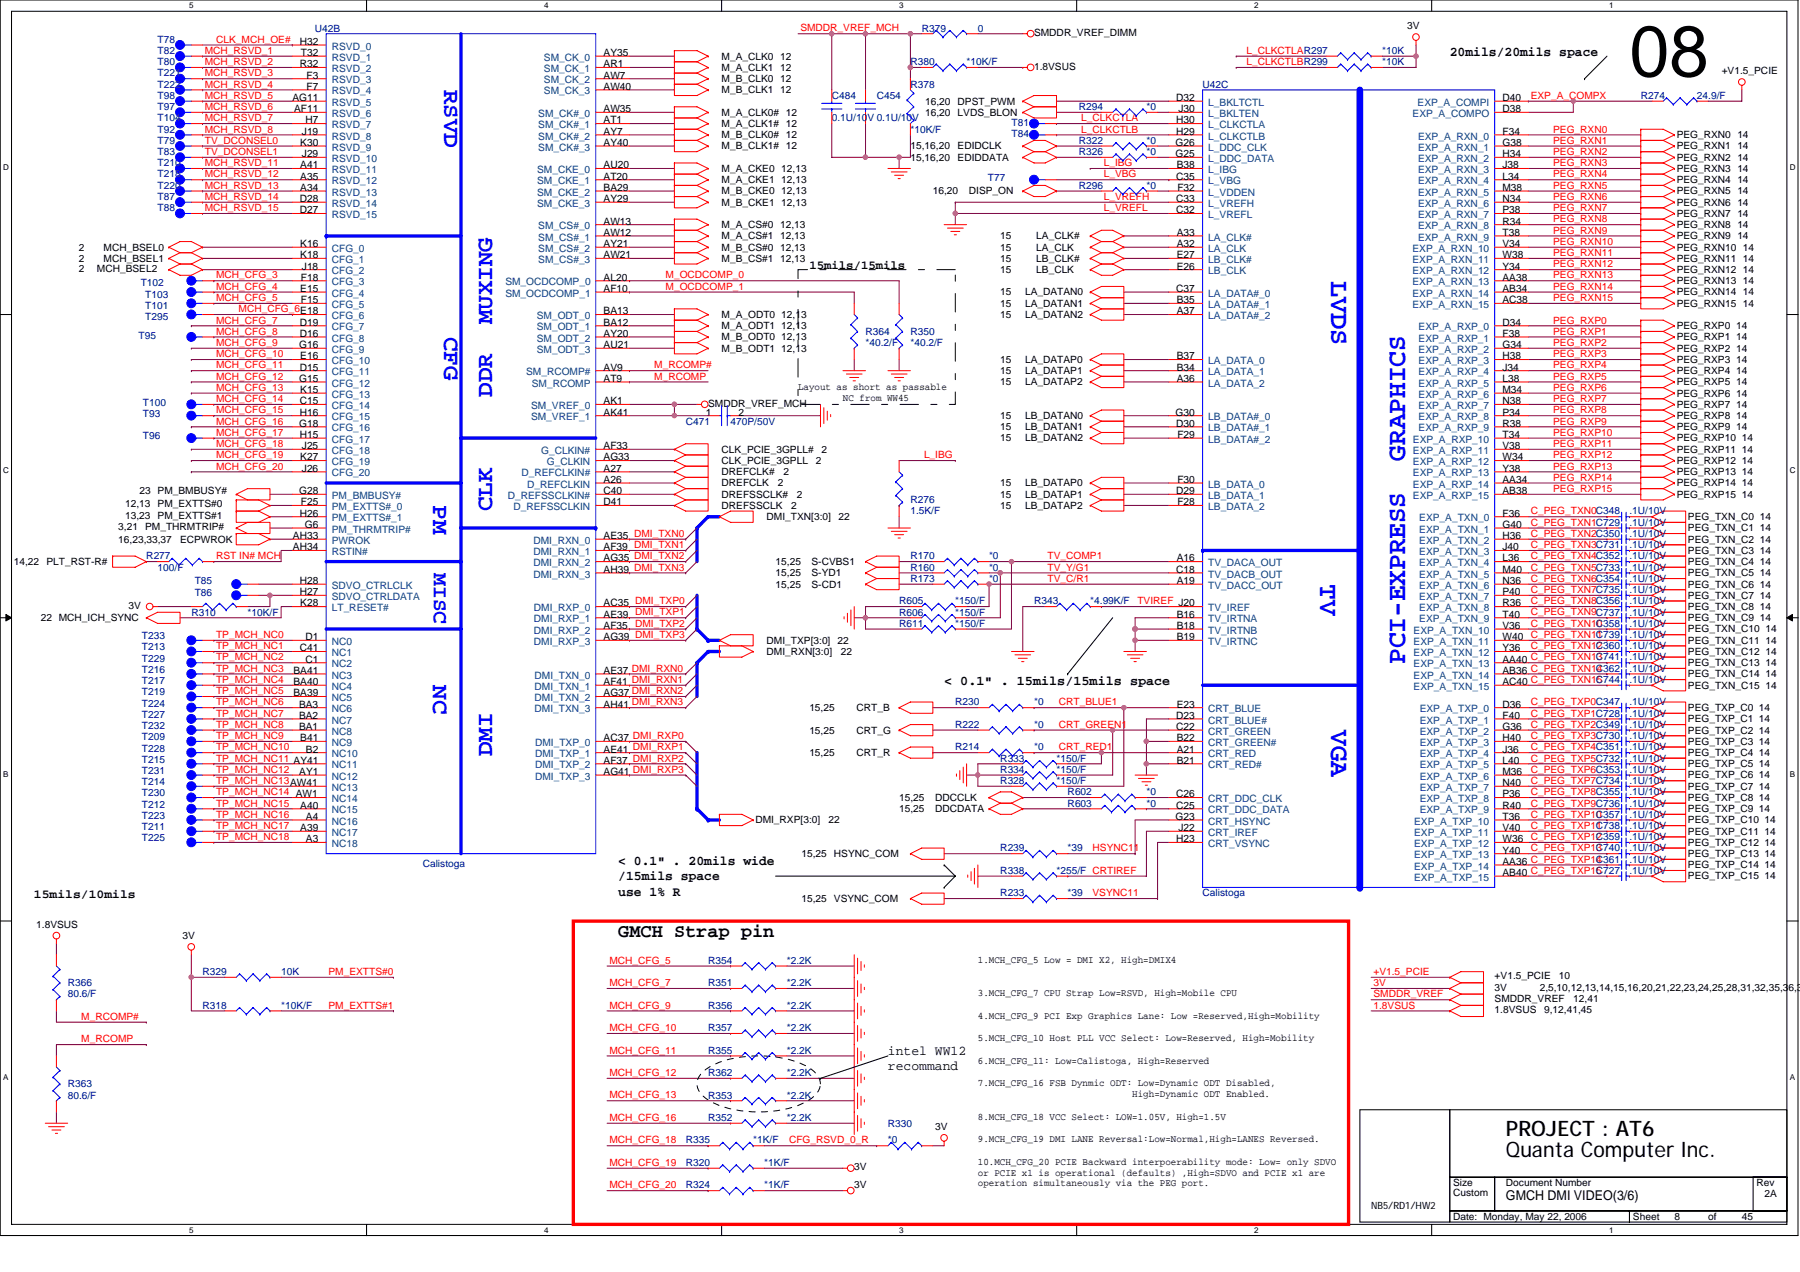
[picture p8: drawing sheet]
<svg xmlns="http://www.w3.org/2000/svg" width="297mm" height="210mm" viewBox="0 0 297 210" stroke-linecap="round" stroke-linejoin="round" font-family="sans-serif">
<defs><g id="words">
<text font-size="11.9" x="268.9" y="12.6">08</text>
<g font-size="4.4" fill="#00f">
<text x="219.7" y="46.4" transform="rotate(90 219.7 46.4)">LVDS</text>
<text x="231.9" y="76" transform="rotate(-90 231.9 76)">GRAPHICS</text>
<text x="217.8" y="96.4" transform="rotate(90 217.8 96.4)">TV</text>
<text x="231.9" y="109.6" transform="rotate(-90 231.9 109.6)">PCI-EXPRESS</text>
<text x="219.7" y="120.5" transform="rotate(90 219.7 120.5)">VGA</text>
</g>
<g font-size="3.9" fill="#00f">
<text x="73.3" y="14.8" transform="rotate(90 73.3 14.8)">RSVD</text>
<text x="81.2" y="53.5" transform="rotate(-90 81.2 53.5)">MUXING</text>
<text x="73.3" y="55.6" transform="rotate(90 73.3 55.6)">CFG</text>
<text x="81.2" y="65.5" transform="rotate(-90 81.2 65.5)">DDR</text>
<text x="71.5" y="83.4" transform="rotate(90 71.5 83.4)">PM</text>
<text x="81.2" y="84.4" transform="rotate(-90 81.2 84.4)">CLK</text>
<text x="71.5" y="113.1" transform="rotate(90 71.5 113.1)">NC</text>
<text x="81.2" y="124.8" transform="rotate(-90 81.2 124.8)">DMI</text>
</g>
<text font-size="3.5" fill="#00f" x="71.6" y="94.6" transform="rotate(90 71.6 94.6)">MISC</text>
<g font-size="3.5">
<text x="248.5" y="190.9">Quanta Computer Inc.</text>
<text x="248.5" y="187.6">PROJECT : AT6</text>
</g>
<text font-size="3.1" x="102" y="154.7">GMCH Strap pin</text>
<g font-size="2.2">
<text x="239.2" y="9.3">20mils/20mils space</text>
<text x="155.8" y="113.1">&lt; 0.1&quot; . 15mils/15mils space</text>
<text x="102" y="142.8">&lt; 0.1&quot; . 20mils wide</text>
<text x="102" y="145.3">/15mils space</text>
<text x="102" y="147.9">use 1% R</text>
<text x="146.5" y="174.2">intel WW12</text>
<text x="146.5" y="176.6">recommand</text>
<text x="248.5" y="198.2">GMCH DMI VIDEO(3/6)</text>
</g>
<g font-size="2">
<text x="133.6" y="44.4">15mils/15mils</text>
<text x="5.6" y="148.2">15mils/10mils</text>
</g>
<g font-size="1.7" fill="#000080">
<text x="52" y="5.2">U42B</text>
<text x="152.1" y="5.2">R379</text>
<text x="161.4" y="5.2">0</text>
<text x="26" y="8.9">T82</text>
<text x="26" y="10.8">T80</text>
<text x="26" y="7">T78</text>
<text x="150.2" y="10.8">R380</text>
<text x="159.5" y="10.8">*10K/F</text>
<text x="228.1" y="10.8">*10K</text>
<text x="228.1" y="8.9">*10K</text>
<text x="26" y="12.6">T221</text>
<text x="26" y="14.5">T222</text>
<text x="26" y="16.3">T98</text>
<text x="137.3" y="16.3">C484</text>
<text x="144.7" y="16.3">C454</text>
<text x="150.2" y="14.5">R378</text>
<text x="198.5" y="14.5">U42C</text>
<text x="270.8" y="16.3">R274</text>
<text x="280" y="16.3">24.9/F</text>
<text x="26" y="18.2">T97</text>
<text x="26" y="20">T104</text>
<text x="26" y="21.9">T92</text>
<text x="26" y="23.7">T79</text>
<text x="137.3" y="20">0.1U/10V 0.1U/10V</text>
<text x="150.2" y="21.9">*10K/F</text>
<text x="166.9" y="20.8">T81</text>
<text x="166.9" y="22.6">T84</text>
<text x="178.1" y="18.2">R294</text>
<text x="178.1" y="23.7">R322</text>
<text x="189.2" y="18.2">*0</text>
<text x="189.2" y="23.7">*0</text>
<text x="26" y="27.5">T210</text>
<text x="26" y="29.3">T218</text>
<text x="26" y="25.6">T83</text>
<text x="163" y="29.9">T77</text>
<text x="178.1" y="25.6">R326</text>
<text x="189.2" y="25.6">*0</text>
<text x="26" y="31.2">T220</text>
<text x="26" y="33">T87</text>
<text x="26" y="34.9">T88</text>
<text x="178.1" y="31.2">R296</text>
<text x="189.2" y="31.2">*0</text>
<text x="23.2" y="47.3">T102</text>
<text x="24" y="51">T101</text>
<text x="24" y="49.1">T103</text>
<text x="24" y="52.9">T295</text>
<text x="22.9" y="56">T95</text>
<text x="142.8" y="55.3">R364</text>
<text x="142.8" y="57.1">*40.2/F</text>
<text x="150.2" y="55.3">R350</text>
<text x="150.2" y="57.1">*40.2/F</text>
<text x="23.6" y="67">T100</text>
<text x="23.6" y="68.8">T93</text>
<text x="113.2" y="70.1">C471</text>
<text x="120.6" y="70.1">470P/50V</text>
<text x="23.6" y="72.5">T96</text>
<text x="150.2" y="83.1">R276</text>
<text x="150.2" y="84.9">1.5K/F</text>
<text x="268.9" y="84.9">.1U/10V</text>
<text x="268.9" y="86.8">.1U/10V</text>
<text x="268.9" y="88.6">.1U/10V</text>
<text x="24.1" y="92.4">R277</text>
<text x="26" y="94.2">100/F</text>
<text x="150.2" y="94.2">R160</text>
<text x="150.2" y="92.4">R170</text>
<text x="163.2" y="94.2">*0</text>
<text x="163.2" y="92.4">*0</text>
<text x="268.9" y="94.2">.1U/10V</text>
<text x="268.9" y="90.5">.1U/10V</text>
<text x="268.9" y="92.4">.1U/10V</text>
<text x="31.6" y="101.6">R310</text>
<text x="32.1" y="96.4">T85</text>
<text x="32.1" y="98.5">T86</text>
<text x="40.8" y="101.6">*10K/F</text>
<text x="148.4" y="101.6">R606</text>
<text x="148.4" y="99.8">R605</text>
<text x="150.2" y="96.1">R173</text>
<text x="157.6" y="101.6">*150/F</text>
<text x="157.6" y="99.8">*150/F</text>
<text x="163.2" y="96.1">*0</text>
<text x="170.6" y="99.8">R343</text>
<text x="179.9" y="99.8">*4.99K/F</text>
<text x="268.9" y="99.8">.1U/10V</text>
<text x="268.9" y="96.1">.1U/10V</text>
<text x="268.9" y="101.6">.1U/10V</text>
<text x="268.9" y="97.9">.1U/10V</text>
<text x="23.4" y="105.5">T233</text>
<text x="23.4" y="107.4">T213</text>
<text x="148.4" y="103.5">R611</text>
<text x="157.6" y="103.5">*150/F</text>
<text x="263.4" y="107.2">C360</text>
<text x="263.4" y="103.5">C358</text>
<text x="263.4" y="105.3">C739</text>
<text x="268.9" y="107.2">.1U/10V</text>
<text x="268.9" y="103.5">.1U/10V</text>
<text x="268.9" y="105.3">.1U/10V</text>
<text x="23.4" y="111.1">T216</text>
<text x="23.4" y="112.9">T217</text>
<text x="23.4" y="109.2">T229</text>
<text x="263.4" y="112.7">C744</text>
<text x="263.4" y="109">C741</text>
<text x="263.4" y="110.9">C362</text>
<text x="268.9" y="112.7">.1U/10V</text>
<text x="268.9" y="109">.1U/10V</text>
<text x="268.9" y="110.9">.1U/10V</text>
<text x="23.4" y="118.5">T227</text>
<text x="23.4" y="114.8">T219</text>
<text x="23.4" y="116.6">T224</text>
<text x="157.6" y="116.5">R230</text>
<text x="170.6" y="116.5">*0</text>
<text x="268.9" y="118.3">.1U/10V</text>
<text x="268.9" y="116.5">.1U/10V</text>
<text x="23.4" y="124.1">T228</text>
<text x="23.4" y="122.2">T209</text>
<text x="23.4" y="125.9">T215</text>
<text x="23.4" y="120.4">T232</text>
<text x="157.6" y="123.9">R214</text>
<text x="157.6" y="120.2">R222</text>
<text x="165.1" y="125.7">R333</text>
<text x="170.6" y="123.9">*0</text>
<text x="170.6" y="120.2">*0</text>
<text x="174.3" y="125.7">*150/F</text>
<text x="268.9" y="120.2">.1U/10V</text>
<text x="268.9" y="123.9">.1U/10V</text>
<text x="268.9" y="125.7">.1U/10V</text>
<text x="268.9" y="122">.1U/10V</text>
<text x="23.4" y="131.5">T230</text>
<text x="23.4" y="127.8">T231</text>
<text x="23.4" y="129.6">T214</text>
<text x="165.1" y="127.6">R334</text>
<text x="165.1" y="129.4">R328</text>
<text x="174.3" y="127.6">*150/F</text>
<text x="174.3" y="129.4">*150/F</text>
<text x="176.2" y="131.3">R602</text>
<text x="189.2" y="131.3">*0</text>
<text x="268.9" y="129.4">.1U/10V</text>
<text x="268.9" y="127.6">.1U/10V</text>
<text x="268.9" y="131.3">.1U/10V</text>
<text x="23.4" y="135.2">T223</text>
<text x="23.4" y="133.3">T212</text>
<text x="23.4" y="137">T211</text>
<text x="176.2" y="133.1">R603</text>
<text x="189.2" y="133.1">*0</text>
<text x="263.4" y="135">C357</text>
<text x="263.4" y="136.8">C738</text>
<text x="268.9" y="135">.1U/10V</text>
<text x="268.9" y="136.8">.1U/10V</text>
<text x="268.9" y="133.1">.1U/10V</text>
<text x="23.4" y="138.9">T225</text>
<text x="69.8" y="143.2">Calistoga</text>
<text x="165.1" y="140.5">R239</text>
<text x="176.2" y="140.5">*39</text>
<text x="263.4" y="142.4">C361</text>
<text x="263.4" y="138.7">C359</text>
<text x="263.4" y="140.5">C740</text>
<text x="268.9" y="142.4">.1U/10V</text>
<text x="268.9" y="138.7">.1U/10V</text>
<text x="268.9" y="140.5">.1U/10V</text>
<text x="165.1" y="144.3">R338</text>
<text x="165.1" y="148">R233</text>
<text x="174.3" y="144.3">*255/F CRTIREF</text>
<text x="176.2" y="148">*39</text>
<text x="198.5" y="148">Calistoga</text>
<text x="263.4" y="144.3">C727</text>
<text x="268.9" y="144.3">.1U/10V</text>
<text x="33.4" y="161">R329</text>
<text x="46.4" y="161">10K</text>
<text x="116.9" y="159.1">R354</text>
<text x="129.8" y="159.1">*2.2K</text>
<text x="11.2" y="162.8">R366</text>
<text x="11.2" y="164.7">80.6/F</text>
<text x="33.4" y="166.5">R318</text>
<text x="46.4" y="166.5">*10K/F</text>
<text x="116.9" y="166.5">R356</text>
<text x="116.9" y="162.8">R351</text>
<text x="129.8" y="166.5">*2.2K</text>
<text x="129.8" y="162.8">*2.2K</text>
<text x="116.9" y="173.9">R355</text>
<text x="116.9" y="170.2">R357</text>
<text x="129.8" y="173.9">*2.2K</text>
<text x="129.8" y="170.2">*2.2K</text>
<text x="11.2" y="179.5">R363</text>
<text x="116.9" y="177.6">R362</text>
<text x="129.8" y="177.6">*2.2K</text>
<text x="11.2" y="181.4">80.6/F</text>
<text x="116.9" y="181.4">R353</text>
<text x="116.9" y="185.1">R352</text>
<text x="129.8" y="181.4">*2.2K</text>
<text x="129.8" y="185.1">*2.2K</text>
<text x="146.5" y="186">R330</text>
<text x="113.2" y="188.8">R335</text>
<text x="124.3" y="188.8">*1K/F</text>
<text x="146.5" y="188.8">*0</text>
<text x="113.2" y="196.2">R324</text>
<text x="113.2" y="192.5">R320</text>
<text x="126.1" y="196.2">*1K/F</text>
<text x="126.1" y="192.5">*1K/F</text>
</g>
<g font-size="1.7" fill="#f00">
<text x="132.1" y="5.2">SMDDR_VREF_MCH</text>
<text x="33.8" y="8.9">MCH_RSVD_1</text>
<text x="33.8" y="10.8">MCH_RSVD_2</text>
<text x="35.7" y="7">CLK_MCH_OE#</text>
<text x="205.7" y="10.8">L_CLKCTLBR299</text>
<text x="205.7" y="8.9">L_CLKCTLAR297</text>
<text x="33.8" y="16.3">MCH_RSVD_5</text>
<text x="33.8" y="12.6">MCH_RSVD_3</text>
<text x="33.8" y="14.5">MCH_RSVD_4</text>
<text x="252.6" y="16.3">EXP_A_COMPX</text>
<text x="33.8" y="18.2">MCH_RSVD_6</text>
<text x="33.8" y="20">MCH_RSVD_7</text>
<text x="33.8" y="21.9">MCH_RSVD_8</text>
<text x="33.8" y="23.7">TV_DCONSEL0</text>
<text x="178.4" y="20">L_CLKCTLA</text>
<text x="178.4" y="21.9">L_CLKCTLB</text>
<text x="256.3" y="23.7">PEG_RXN1</text>
<text x="256.3" y="21.9">PEG_RXN0</text>
<text x="33.8" y="25.6">TV_DCONSEL1</text>
<text x="33.8" y="27.4">MCH_RSVD_11</text>
<text x="33.8" y="29.3">MCH_RSVD_12</text>
<text x="182.1" y="27.4">L_IBG</text>
<text x="182.1" y="29.3">L_VBG</text>
<text x="256.3" y="29.3">PEG_RXN4</text>
<text x="256.3" y="27.4">PEG_RXN3</text>
<text x="256.3" y="25.6">PEG_RXN2</text>
<text x="33.8" y="31.2">MCH_RSVD_13</text>
<text x="33.8" y="33">MCH_RSVD_14</text>
<text x="33.8" y="34.9">MCH_RSVD_15</text>
<text x="182.1" y="33">L_VREFH</text>
<text x="182.1" y="34.9">L_VREFL</text>
<text x="256.3" y="34.9">PEG_RXN7</text>
<text x="256.3" y="31.2">PEG_RXN5</text>
<text x="256.3" y="33">PEG_RXN6</text>
<text x="256.3" y="36.7">PEG_RXN8</text>
<text x="256.3" y="40.4">PEG_RXN10</text>
<text x="256.3" y="38.6">PEG_RXN9</text>
<text x="35.7" y="46">MCH_CFG_3</text>
<text x="35.7" y="47.8">MCH_CFG_4</text>
<text x="109.8" y="47.8">M_OCDCOMP_1</text>
<text x="109.8" y="46">M_OCDCOMP_0</text>
<text x="256.3" y="47.8">PEG_RXN14</text>
<text x="256.3" y="42.3">PEG_RXN11</text>
<text x="256.3" y="44.1">PEG_RXN12</text>
<text x="256.3" y="46">PEG_RXN13</text>
<text x="35.7" y="49.7">MCH_CFG_5</text>
<text x="35.7" y="53.4">MCH_CFG_7</text>
<text x="39.4" y="51.5">MCH_CFG_6E18</text>
<text x="256.3" y="53.4">PEG_RXP0</text>
<text x="256.3" y="49.7">PEG_RXN15</text>
<text x="35.7" y="55.2">MCH_CFG_8</text>
<text x="35.7" y="57.1">MCH_CFG_9</text>
<text x="35.7" y="59">MCH_CFG_10</text>
<text x="256.3" y="59">PEG_RXP3</text>
<text x="256.3" y="55.2">PEG_RXP1</text>
<text x="256.3" y="57.1">PEG_RXP2</text>
<text x="35.7" y="60.8">MCH_CFG_11</text>
<text x="35.7" y="62.7">MCH_CFG_12</text>
<text x="35.7" y="64.5">MCH_CFG_13</text>
<text x="108" y="62.7">M_RCOMP</text>
<text x="108" y="60.8">M_RCOMP#</text>
<text x="256.3" y="64.5">PEG_RXP6</text>
<text x="256.3" y="60.8">PEG_RXP4</text>
<text x="256.3" y="62.7">PEG_RXP5</text>
<text x="35.7" y="66.4">MCH_CFG_14</text>
<text x="35.7" y="68.2">MCH_CFG_15</text>
<text x="35.7" y="70.1">MCH_CFG_16</text>
<text x="35.7" y="71.9">MCH_CFG_17</text>
<text x="256.3" y="68.2">PEG_RXP8</text>
<text x="256.3" y="70.1">PEG_RXP9</text>
<text x="256.3" y="66.4">PEG_RXP7</text>
<text x="256.3" y="71.9">PEG_RXP10</text>
<text x="35.7" y="73.8">MCH_CFG_18</text>
<text x="35.7" y="75.6">MCH_CFG_19</text>
<text x="35.7" y="77.5">MCH_CFG_20</text>
<text x="152.5" y="75.6">L_IBG</text>
<text x="256.3" y="73.8">PEG_RXP11</text>
<text x="256.3" y="75.6">PEG_RXP12</text>
<text x="256.3" y="77.5">PEG_RXP13</text>
<text x="256.3" y="81.2">PEG_RXP15</text>
<text x="256.3" y="79.4">PEG_RXP14</text>
<text x="252.6" y="84.9">C_PEG_TXN0C348</text>
<text x="252.6" y="86.8">C_PEG_TXN1C729</text>
<text x="252.6" y="88.6">C_PEG_TXN2C350</text>
<text x="35.7" y="92.3">RST IN# MCH</text>
<text x="172.9" y="92.3">TV_COMP1</text>
<text x="172.9" y="94.2">TV_Y/G1</text>
<text x="252.6" y="90.5">C_PEG_TXN3C731</text>
<text x="252.6" y="92.3">C_PEG_TXN4C352</text>
<text x="252.6" y="94.2">C_PEG_TXN5C733</text>
<text x="172.9" y="96.1">TV_C/R1</text>
<text x="187.7" y="99.8">TVIREF J20</text>
<text x="252.6" y="96.1">C_PEG_TXN6C354</text>
<text x="252.6" y="97.9">C_PEG_TXN7C735</text>
<text x="252.6" y="99.8">C_PEG_TXN8C356</text>
<text x="252.6" y="101.6">C_PEG_TXN9C737</text>
<text x="35.7" y="105.3">TP_MCH_NC0</text>
<text x="35.7" y="107.2">TP_MCH_NC1</text>
<text x="104.8" y="103.5">DMI_TXP2</text>
<text x="252.6" y="103.5">C_PEG_TXN10</text>
<text x="252.6" y="105.3">C_PEG_TXN11</text>
<text x="252.6" y="107.2">C_PEG_TXN12</text>
<text x="35.7" y="109">TP_MCH_NC2</text>
<text x="35.7" y="110.9">TP_MCH_NC3</text>
<text x="35.7" y="112.7">TP_MCH_NC4</text>
<text x="35.7" y="114.6">TP_MCH_NC5</text>
<text x="35.7" y="116.4">TP_MCH_NC6</text>
<text x="35.7" y="118.3">TP_MCH_NC7</text>
<text x="174.7" y="116.4">CRT_BLUE1</text>
<text x="252.6" y="116.4">C_PEG_TXP0C347</text>
<text x="252.6" y="118.3">C_PEG_TXP1C728</text>
<text x="35.7" y="120.1">TP_MCH_NC8</text>
<text x="35.7" y="122">TP_MCH_NC9</text>
<text x="35.7" y="123.9">TP_MCH_NC10</text>
<text x="35.7" y="125.7">TP_MCH_NC11 AY41</text>
<text x="174.7" y="123.9">CRT_RED1</text>
<text x="174.7" y="120.1">CRT_GREEN1</text>
<text x="252.6" y="120.1">C_PEG_TXP2C349</text>
<text x="252.6" y="122">C_PEG_TXP3C730</text>
<text x="252.6" y="123.9">C_PEG_TXP4C351</text>
<text x="252.6" y="125.7">C_PEG_TXP5C732</text>
<text x="35.7" y="127.6">TP_MCH_NC12</text>
<text x="35.7" y="129.4">TP_MCH_NC13AW41</text>
<text x="35.7" y="131.3">TP_MCH_NC14 AW1</text>
<text x="252.6" y="127.6">C_PEG_TXP6C353</text>
<text x="252.6" y="129.4">C_PEG_TXP7C734</text>
<text x="252.6" y="131.3">C_PEG_TXP8C355</text>
<text x="35.7" y="133.1">TP_MCH_NC15</text>
<text x="35.7" y="135">TP_MCH_NC16</text>
<text x="35.7" y="136.8">TP_MCH_NC17</text>
<text x="252.6" y="133.1">C_PEG_TXP9C736</text>
<text x="252.6" y="135">C_PEG_TXP10</text>
<text x="252.6" y="136.8">C_PEG_TXP11</text>
<text x="35.7" y="138.7">TP_MCH_NC18</text>
<text x="180.3" y="140.5">HSYNC11</text>
<text x="252.6" y="138.7">C_PEG_TXP12</text>
<text x="252.6" y="140.5">C_PEG_TXP13</text>
<text x="180.3" y="148">VSYNC11</text>
<text x="54.2" y="161">PM_EXTTS#0</text>
<text x="100.6" y="159.1">MCH_CFG_5</text>
<text x="226.6" y="161">+V1.5_PCIE</text>
<text x="54.2" y="166.5">PM_EXTTS#1</text>
<text x="100.6" y="166.5">MCH_CFG_9</text>
<text x="100.6" y="162.8">MCH_CFG_7</text>
<text x="226.6" y="162.8">3V</text>
<text x="226.6" y="166.5">1.8VSUS</text>
<text x="226.6" y="164.7">SMDDR_VREF</text>
<text x="13.4" y="168.4">M_RCOMP#</text>
<text x="13.4" y="172.1">M_RCOMP</text>
<text x="100.6" y="173.9">MCH_CFG_11</text>
<text x="100.6" y="170.2">MCH_CFG_10</text>
<text x="100.6" y="177.6">MCH_CFG_12</text>
<text x="100.6" y="181.3">MCH_CFG_13</text>
<text x="100.6" y="185">MCH_CFG_16</text>
<text x="100.6" y="188.8">MCH_CFG_18</text>
<text x="130.2" y="188.8">CFG_RSVD_0_R</text>
<text x="100.6" y="192.5">MCH_CFG_19</text>
<text x="100.6" y="196.2">MCH_CFG_20</text>
</g>
<g font-size="1.7">
<text x="170.6" y="5.9">SMDDR_VREF_DIMM</text>
<text x="232.2" y="4.8">3V</text>
<text x="49.5" y="11.1">R32</text>
<text x="49.5" y="7.4">H32</text>
<text x="49.7" y="9.2">T32</text>
<text x="99.6" y="9.2">AY35</text>
<text x="99.6" y="11.1">AR1</text>
<text x="119.1" y="9.8">M_A_CLK0 12</text>
<text x="119.1" y="11.7">M_A_CLK1 12</text>
<text x="170.6" y="11.5">1.8VSUS</text>
<text x="48.3" y="16.7">AG11</text>
<text x="50.6" y="13">F3</text>
<text x="50.6" y="14.8">F7</text>
<text x="99.6" y="13">AW7</text>
<text x="99.6" y="14.8">AW40</text>
<text x="119.1" y="13.5">M_B_CLK0 12</text>
<text x="119.1" y="15.4">M_B_CLK1 12</text>
<text x="152.7" y="17.3">16,20</text>
<text x="158" y="17.3">DPST_PWM</text>
<text x="194.1" y="16.7">D32</text>
<text x="247.9" y="16.7">D40</text>
<text x="284.1" y="12.2">+V1.5_PCIE</text>
<text x="48.5" y="18.5">AF11</text>
<text x="49.8" y="22.2">J19</text>
<text x="50.4" y="20.4">H7</text>
<text x="99.6" y="18.5">AW35</text>
<text x="99.6" y="20.4">AT1</text>
<text x="99.6" y="22.2">AY7</text>
<text x="119.1" y="19.1">M_A_CLK0# 12</text>
<text x="119.1" y="21">M_A_CLK1# 12</text>
<text x="119.1" y="22.8">M_B_CLK0# 12</text>
<text x="152.7" y="19.1">16,20</text>
<text x="158" y="19.1">LVDS_BLON</text>
<text x="194.1" y="20.4">H30</text>
<text x="194.1" y="22.2">H29</text>
<text x="194.5" y="18.5">J30</text>
<text x="247.9" y="18.5">D38</text>
<text x="247.9" y="22.2">F34</text>
<text x="276.7" y="22.8">PEG_RXN0 14</text>
<text x="49.5" y="24.1">K30</text>
<text x="49.5" y="27.8">A41</text>
<text x="49.5" y="29.7">A35</text>
<text x="49.8" y="26">J29</text>
<text x="99.6" y="27.8">AU20</text>
<text x="99.6" y="29.7">AT20</text>
<text x="99.6" y="24.1">AY40</text>
<text x="119.1" y="24.7">M_B_CLK1# 12</text>
<text x="119.1" y="28.4">M_A_CKE0 12,13</text>
<text x="150.2" y="26.5">15,16,20</text>
<text x="150.2" y="24.7">15,16,20</text>
<text x="158" y="26.5">EDIDDATA</text>
<text x="158" y="24.7">EDIDCLK</text>
<text x="194" y="24.1">G26</text>
<text x="194" y="26">G25</text>
<text x="194.1" y="29.7">C35</text>
<text x="194.2" y="27.8">B38</text>
<text x="247.9" y="24.1">G38</text>
<text x="247.9" y="26">H34</text>
<text x="247.9" y="27.8">J38</text>
<text x="247.9" y="29.7">L34</text>
<text x="276.7" y="24.7">PEG_RXN1 14</text>
<text x="276.7" y="26.5">PEG_RXN2 14</text>
<text x="276.7" y="28.4">PEG_RXN3 14</text>
<text x="49.5" y="33.4">D28</text>
<text x="49.5" y="35.2">D27</text>
<text x="49.5" y="31.5">A34</text>
<text x="99.6" y="31.5">BA29</text>
<text x="99.6" y="33.4">AY29</text>
<text x="119.1" y="30.2">M_A_CKE1 12,13</text>
<text x="119.1" y="33.9">M_B_CKE1 12,13</text>
<text x="119.1" y="32.1">M_B_CKE0 12,13</text>
<text x="153.9" y="32.1">16,20</text>
<text x="159.9" y="32.1">DISP_ON</text>
<text x="194.1" y="33.4">C33</text>
<text x="194.1" y="35.2">C32</text>
<text x="194.3" y="31.5">F32</text>
<text x="247.9" y="31.5">M38</text>
<text x="247.9" y="33.4">N34</text>
<text x="247.9" y="35.2">P38</text>
<text x="276.7" y="30.2">PEG_RXN4 14</text>
<text x="276.7" y="32.1">PEG_RXN5 14</text>
<text x="276.7" y="33.9">PEG_RXN6 14</text>
<text x="276.7" y="35.8">PEG_RXN7 14</text>
<text x="13" y="41.4">2</text>
<text x="17.1" y="41.4">MCH_BSEL0</text>
<text x="49.5" y="40.8">K16</text>
<text x="99.6" y="37.1">AW13</text>
<text x="99.6" y="38.9">AW12</text>
<text x="99.6" y="40.8">AY21</text>
<text x="119.1" y="37.7">M_A_CS#0 12,13</text>
<text x="119.1" y="39.5">M_A_CS#1 12,13</text>
<text x="119.1" y="41.4">M_B_CS#0 12,13</text>
<text x="165.1" y="39.5">15</text>
<text x="165.1" y="41.4">15</text>
<text x="171" y="39.5">LA_CLK#</text>
<text x="171" y="41.4">LA_CLK</text>
<text x="194.2" y="38.9">A33</text>
<text x="194.2" y="40.8">A32</text>
<text x="247.9" y="40.8">V34</text>
<text x="247.9" y="37.1">R34</text>
<text x="247.9" y="38.9">T38</text>
<text x="276.7" y="37.7">PEG_RXN8 14</text>
<text x="276.7" y="39.5">PEG_RXN9 14</text>
<text x="276.7" y="41.4">PEG_RXN10 14</text>
<text x="13" y="44.9">2</text>
<text x="13" y="43.2">2</text>
<text x="16" y="44.9">MCH_BSEL2</text>
<text x="17.1" y="43.2">MCH_BSEL1</text>
<text x="49.5" y="42.6">K18</text>
<text x="49.7" y="46.3">F18</text>
<text x="49.8" y="44.5">J18</text>
<text x="99.6" y="46.3">AL20</text>
<text x="99.6" y="42.6">AW21</text>
<text x="119.1" y="43.2">M_B_CS#1 12,13</text>
<text x="165.1" y="43.2">15</text>
<text x="165.1" y="45.1">15</text>
<text x="171" y="43.2">LB_CLK#</text>
<text x="171" y="45.1">LB_CLK</text>
<text x="194.2" y="42.6">E27</text>
<text x="194.2" y="44.5">E26</text>
<text x="247.9" y="42.6">W38</text>
<text x="247.9" y="44.5">Y34</text>
<text x="247.9" y="46.3">AA38</text>
<text x="276.7" y="43.2">PEG_RXN11 14</text>
<text x="276.7" y="45.1">PEG_RXN12 14</text>
<text x="276.7" y="46.9">PEG_RXN13 14</text>
<text x="49.5" y="53.8">D19</text>
<text x="49.5" y="48.2">E15</text>
<text x="49.7" y="50.1">F15</text>
<text x="99.6" y="51.9">BA13</text>
<text x="99.6" y="53.8">BA12</text>
<text x="99.6" y="48.2">AF10</text>
<text x="119.1" y="52.5">M_A_ODT0 12,13</text>
<text x="165.1" y="48.8">15</text>
<text x="165.1" y="50.6">15</text>
<text x="165.1" y="52.5">15</text>
<text x="169.2" y="48.8">LA_DATAN0</text>
<text x="169.2" y="50.6">LA_DATAN1</text>
<text x="169.2" y="52.5">LA_DATAN2</text>
<text x="194.1" y="48.2">C37</text>
<text x="194.2" y="50.1">B35</text>
<text x="194.2" y="51.9">A37</text>
<text x="247.9" y="53.8">D34</text>
<text x="247.9" y="48.2">AB34</text>
<text x="247.9" y="50.1">AC38</text>
<text x="276.7" y="48.8">PEG_RXN14 14</text>
<text x="276.7" y="50.6">PEG_RXN15 14</text>
<text x="49.4" y="57.5">G16</text>
<text x="49.5" y="55.6">D16</text>
<text x="49.5" y="59.3">E16</text>
<text x="99.6" y="55.6">AY20</text>
<text x="99.6" y="57.5">AU21</text>
<text x="119.1" y="54.3">M_A_ODT1 12,13</text>
<text x="119.1" y="58">M_B_ODT1 12,13</text>
<text x="119.1" y="56.2">M_B_ODT0 12,13</text>
<text x="165.1" y="59.9">15</text>
<text x="169.2" y="59.9">LA_DATAP0</text>
<text x="194.2" y="59.3">B37</text>
<text x="247.9" y="55.6">F38</text>
<text x="247.9" y="57.5">G34</text>
<text x="247.9" y="59.3">H38</text>
<text x="276.7" y="54.3">PEG_RXP0 14</text>
<text x="276.7" y="56.2">PEG_RXP1 14</text>
<text x="276.7" y="58">PEG_RXP2 14</text>
<text x="276.7" y="59.9">PEG_RXP3 14</text>
<text x="49.4" y="63">G15</text>
<text x="49.5" y="61.2">D15</text>
<text x="49.5" y="64.9">K15</text>
<text x="99.6" y="61.2">AV9</text>
<text x="99.6" y="63">AT9</text>
<text x="131.7" y="64.4">Layout as short as passable</text>
<text x="165.1" y="61.7">15</text>
<text x="165.1" y="63.6">15</text>
<text x="169.2" y="61.7">LA_DATAP1</text>
<text x="169.2" y="63.6">LA_DATAP2</text>
<text x="194.2" y="61.2">B34</text>
<text x="194.2" y="63">A36</text>
<text x="247.9" y="61.2">J34</text>
<text x="247.9" y="63">L38</text>
<text x="247.9" y="64.9">M34</text>
<text x="276.7" y="61.7">PEG_RXP4 14</text>
<text x="276.7" y="63.6">PEG_RXP5 14</text>
<text x="276.7" y="65.5">PEG_RXP6 14</text>
<text x="49.4" y="70.4">G18</text>
<text x="49.5" y="66.7">C15</text>
<text x="49.5" y="68.6">H16</text>
<text x="99.6" y="66.7">AK1</text>
<text x="99.6" y="68.6">AK41</text>
<text x="116.5" y="68.6">1</text>
<text x="116.9" y="67.1">SMDDR_VREF_MCH</text>
<text x="121.9" y="68.6">2</text>
<text x="139.1" y="66.2">NC from WW45</text>
<text x="165.1" y="71">15</text>
<text x="165.1" y="69.2">15</text>
<text x="169.2" y="71">LB_DATAN1</text>
<text x="169.2" y="69.2">LB_DATAN0</text>
<text x="194" y="68.6">G30</text>
<text x="194.1" y="70.4">D30</text>
<text x="247.9" y="66.7">N38</text>
<text x="247.9" y="68.6">P34</text>
<text x="247.9" y="70.4">R38</text>
<text x="276.7" y="67.3">PEG_RXP7 14</text>
<text x="276.7" y="69.2">PEG_RXP8 14</text>
<text x="276.7" y="71">PEG_RXP9 14</text>
<text x="49.5" y="72.3">H15</text>
<text x="49.5" y="76">K27</text>
<text x="49.8" y="74.1">J25</text>
<text x="49.8" y="77.9">J26</text>
<text x="99.6" y="74.1">AF33</text>
<text x="99.6" y="77.9">A27</text>
<text x="99.6" y="76">AG33</text>
<text x="119.1" y="74.7">CLK_PCIE_3GPLL#</text>
<text x="119.1" y="76.6">CLK_PCIE_3GPLL</text>
<text x="134.7" y="76.6">2</text>
<text x="135.6" y="74.7">2</text>
<text x="165.1" y="72.9">15</text>
<text x="169.2" y="72.9">LB_DATAN2</text>
<text x="194.3" y="72.3">F29</text>
<text x="247.9" y="72.3">T34</text>
<text x="247.9" y="74.1">V38</text>
<text x="247.9" y="76">W34</text>
<text x="247.9" y="77.9">Y38</text>
<text x="276.7" y="72.9">PEG_RXP10 14</text>
<text x="276.7" y="74.7">PEG_RXP11 14</text>
<text x="276.7" y="76.6">PEG_RXP12 14</text>
<text x="20.6" y="83.6">12,13</text>
<text x="23" y="81.6">23 PM_BMBUSY#</text>
<text x="26" y="83.6">PM_EXTTS#0</text>
<text x="49.4" y="81.6">G28</text>
<text x="49.7" y="83.4">F25</text>
<text x="99.6" y="81.6">C40</text>
<text x="99.6" y="79.7">A26</text>
<text x="99.6" y="83.4">D41</text>
<text x="119.1" y="78.4">DREFCLK#</text>
<text x="119.1" y="80.3">DREFCLK</text>
<text x="119.1" y="82.1">DREFSSCLK#</text>
<text x="128.4" y="80.3">2</text>
<text x="129.3" y="78.4">2</text>
<text x="131.5" y="82.1">2</text>
<text x="165.1" y="80.3">15</text>
<text x="165.1" y="82.1">15</text>
<text x="169.2" y="80.3">LB_DATAP0</text>
<text x="169.2" y="82.1">LB_DATAP1</text>
<text x="194.1" y="81.6">D29</text>
<text x="194.3" y="79.7">F30</text>
<text x="194.3" y="83.4">F28</text>
<text x="247.9" y="79.7">AA34</text>
<text x="247.9" y="81.6">AB38</text>
<text x="276.7" y="78.4">PEG_RXP13 14</text>
<text x="276.7" y="80.3">PEG_RXP14 14</text>
<text x="276.7" y="82.1">PEG_RXP15 14</text>
<text x="19.5" y="89.6">16,23,33,37</text>
<text x="19.5" y="87.5">3,21</text>
<text x="20.6" y="85.7">13,23</text>
<text x="24" y="87.5">PM_THRMTRIP#</text>
<text x="26" y="85.7">PM_EXTTS#1</text>
<text x="29.7" y="89.6">ECPWROK</text>
<text x="48.3" y="89">AH33</text>
<text x="49.5" y="85.3">H26</text>
<text x="50.3" y="87.1">G6</text>
<text x="99.6" y="89">AE35 DMI_TXN0</text>
<text x="119.1" y="84">DREFSSCLK</text>
<text x="126.5" y="85.9">DMI_TXN[3:0]</text>
<text x="130.6" y="84">2</text>
<text x="138.4" y="85.9">22</text>
<text x="165.1" y="84">15</text>
<text x="169.2" y="84">LB_DATAP2</text>
<text x="247.9" y="85.3">F36</text>
<text x="247.9" y="87.1">G40</text>
<text x="247.9" y="89">H36</text>
<text x="278.5" y="87.7">PEG_TXN_C1 14</text>
<text x="278.5" y="85.9">PEG_TXN_C0 14</text>
<text x="278.5" y="89.6">PEG_TXN_C2 14</text>
<text x="2.3" y="93.3">14,22</text>
<text x="7.7" y="93.3">PLT_RST-R#</text>
<text x="48.3" y="90.8">AH34</text>
<text x="99.6" y="90.8">AF39 DMI_TXN1</text>
<text x="99.6" y="92.7">AG35 DMI_TXN2</text>
<text x="99.6" y="94.6">AH39 DMI_TXN3</text>
<text x="128" y="93.3">15,25</text>
<text x="128" y="95.1">15,25</text>
<text x="133.9" y="93.3">S-CVBS1</text>
<text x="133.9" y="95.1">S-YD1</text>
<text x="194.1" y="94.6">C18</text>
<text x="194.2" y="92.7">A16</text>
<text x="247.9" y="90.8">J40</text>
<text x="247.9" y="92.7">L36</text>
<text x="247.9" y="94.6">M40</text>
<text x="278.5" y="91.4">PEG_TXN_C3 14</text>
<text x="278.5" y="93.3">PEG_TXN_C4 14</text>
<text x="278.5" y="95.1">PEG_TXN_C5 14</text>
<text x="21.2" y="100.5">3V</text>
<text x="49.5" y="96.4">H28</text>
<text x="49.5" y="98.3">H27</text>
<text x="49.5" y="100.1">K28</text>
<text x="99.6" y="100.1">AC35 DMI_TXP0</text>
<text x="99.6" y="102">AE39 DMI_TXP1</text>
<text x="128" y="97">15,25</text>
<text x="133.9" y="97">S-CD1</text>
<text x="194.2" y="96.4">A19</text>
<text x="194.2" y="102">B16</text>
<text x="247.9" y="96.4">N36</text>
<text x="247.9" y="98.3">P40</text>
<text x="247.9" y="100.1">R36</text>
<text x="247.9" y="102">T40</text>
<text x="278.5" y="97">PEG_TXN_C6 14</text>
<text x="278.5" y="98.8">PEG_TXN_C7 14</text>
<text x="278.5" y="100.7">PEG_TXN_C8 14</text>
<text x="6.7" y="102.6">22 MCH_ICH_SYNC</text>
<text x="49.5" y="107.5">C41</text>
<text x="50.4" y="105.7">D1</text>
<text x="99.6" y="103.8">AF35</text>
<text x="99.6" y="105.7">AG39 DMI_TXP3</text>
<text x="126.5" y="106.3">DMI_TXP[3:0] 22</text>
<text x="194.2" y="103.8">B18</text>
<text x="194.2" y="105.7">B19</text>
<text x="247.9" y="103.8">V36</text>
<text x="247.9" y="105.7">W40</text>
<text x="247.9" y="107.5">Y36</text>
<text x="278.5" y="102.6">PEG_TXN_C9 14</text>
<text x="278.5" y="104.4">PEG_TXN_C10 14</text>
<text x="278.5" y="106.3">PEG_TXN_C11 14</text>
<text x="48.4" y="111.2">BA41</text>
<text x="48.4" y="113.1">BA40</text>
<text x="50.4" y="109.4">C1</text>
<text x="99.6" y="111.2">AE37 DMI_RXN0</text>
<text x="99.6" y="113.1">AF41 DMI_RXN1</text>
<text x="126.5" y="108.1">DMI_RXN[3:0]</text>
<text x="138.7" y="108.1">22</text>
<text x="247.9" y="109.4">AA40 C_PEG_TXN13</text>
<text x="247.9" y="111.2">AB36 C_PEG_TXN14</text>
<text x="247.9" y="113.1">AC40 C_PEG_TXN15</text>
<text x="278.5" y="108.1">PEG_TXN_C12 14</text>
<text x="278.5" y="110">PEG_TXN_C13 14</text>
<text x="278.5" y="111.8">PEG_TXN_C14 14</text>
<text x="278.5" y="113.7">PEG_TXN_C15 14</text>
<text x="48.4" y="115">BA39</text>
<text x="49.4" y="116.8">BA3</text>
<text x="49.4" y="118.7">BA2</text>
<text x="99.6" y="115">AG37 DMI_RXN2</text>
<text x="99.6" y="116.8">AH41 DMI_RXN3</text>
<text x="133.6" y="117.4">15,25</text>
<text x="141.3" y="117.4">CRT_B</text>
<text x="194.1" y="118.7">D23</text>
<text x="194.2" y="116.8">E23</text>
<text x="247.9" y="116.8">D36</text>
<text x="247.9" y="118.7">F40</text>
<text x="278.5" y="117.4">PEG_TXP_C0 14</text>
<text x="278.5" y="119.2">PEG_TXP_C1 14</text>
<text x="49.4" y="120.5">BA1</text>
<text x="49.5" y="122.4">B41</text>
<text x="50.5" y="124.2">B2</text>
<text x="99.6" y="122.4">AC37 DMI_RXP0</text>
<text x="99.6" y="124.2">AE41 DMI_RXP1</text>
<text x="133.6" y="121.1">15,25</text>
<text x="133.6" y="124.8">15,25</text>
<text x="141.3" y="121.1">CRT_G</text>
<text x="141.3" y="124.8">CRT_R</text>
<text x="194.1" y="120.5">C22</text>
<text x="194.2" y="122.4">B22</text>
<text x="194.2" y="124.2">A21</text>
<text x="247.9" y="120.5">G36</text>
<text x="247.9" y="122.4">H40</text>
<text x="247.9" y="124.2">J36</text>
<text x="278.5" y="121.1">PEG_TXP_C2 14</text>
<text x="278.5" y="122.9">PEG_TXP_C3 14</text>
<text x="278.5" y="124.8">PEG_TXP_C4 14</text>
<text x="49.4" y="127.9">AY1</text>
<text x="99.6" y="126.1">AF37 DMI_RXP2</text>
<text x="99.6" y="127.9">AG41 DMI_RXP3</text>
<text x="194.1" y="131.6">C26</text>
<text x="194.2" y="126.1">B21</text>
<text x="247.9" y="126.1">L40</text>
<text x="247.9" y="127.9">M36</text>
<text x="247.9" y="129.8">N40</text>
<text x="247.9" y="131.6">P36</text>
<text x="278.5" y="126.6">PEG_TXP_C5 14</text>
<text x="278.5" y="128.5">PEG_TXP_C6 14</text>
<text x="278.5" y="130.4">PEG_TXP_C7 14</text>
<text x="49.5" y="133.5">A40</text>
<text x="49.5" y="137.2">A39</text>
<text x="50.5" y="135.3">A4</text>
<text x="124.6" y="135.9">DMI_RXP[3:0]</text>
<text x="136.7" y="135.9">22</text>
<text x="148.4" y="132.2">15,25</text>
<text x="148.4" y="134.1">15,25</text>
<text x="154.3" y="132.2">DDCCLK</text>
<text x="154.3" y="134.1">DDCDATA</text>
<text x="194" y="135.3">G23</text>
<text x="194.1" y="133.5">C25</text>
<text x="194.5" y="137.2">J22</text>
<text x="247.9" y="135.3">T36</text>
<text x="247.9" y="137.2">V40</text>
<text x="247.9" y="133.5">R40</text>
<text x="278.5" y="132.2">PEG_TXP_C8 14</text>
<text x="278.5" y="134.1">PEG_TXP_C9 14</text>
<text x="278.5" y="135.9">PEG_TXP_C10 14</text>
<text x="278.5" y="137.8">PEG_TXP_C11 14</text>
<text x="50.5" y="139">A3</text>
<text x="132.2" y="141.5">15,25</text>
<text x="137.6" y="141.5">HSYNC_COM</text>
<text x="194.1" y="139">H23</text>
<text x="247.9" y="139">W36</text>
<text x="247.9" y="140.9">Y40</text>
<text x="247.9" y="142.8">AA36 C_PEG_TXP14</text>
<text x="278.5" y="139.6">PEG_TXP_C12 14</text>
<text x="278.5" y="141.5">PEG_TXP_C13 14</text>
<text x="278.5" y="143.3">PEG_TXP_C14 14</text>
<text x="132.2" y="148.9">15,25</text>
<text x="137.6" y="148.9">VSYNC_COM</text>
<text x="247.9" y="144.6">AB40 C_PEG_TXP15</text>
<text x="278.5" y="145.2">PEG_TXP_C15 14</text>
<text x="6" y="153.2">1.8VSUS</text>
<text x="30.1" y="155">3V</text>
<text x="161.4" y="158.9">1.MCH_CFG_5 Low = DMI X2, High=DMIX4</text>
<text x="246.7" y="161.7">+V1.5_PCIE</text>
<text x="257.2" y="161.7">10</text>
<text x="161.4" y="164.5">3.MCH_CFG_7 CPU Strap Low=RSVD, High=Mobile CPU</text>
<text x="246.7" y="163.6">3V</text>
<text x="246.7" y="167.3">1.8VSUS</text>
<text x="246.7" y="165.4">SMDDR_VREF</text>
<text x="254.1" y="163.6">2,5,10,12,13,14,15,16,20,21,22,23,24,25,28,31,32,35,36,3</text>
<text x="254.8" y="167.3">9,12,41,45</text>
<text x="259.6" y="165.4">12,41</text>
<text x="161.4" y="168.2">4.MCH_CFG_9 PCI Exp Graphics Lane: Low =Reserved,High=Mobility</text>
<text x="161.4" y="171.9">5.MCH_CFG_10 Host PLL VCC Select: Low=Reserved, High=Mobility</text>
<text x="161.4" y="175.6">6.MCH_CFG_11: Low=Calistoga, High=Reserved</text>
<text x="161.4" y="179.3">7.MCH_CFG_16 FSB Dynmic ODT: Low=Dynamic ODT Disabled,</text>
<text x="161.4" y="184.9">8.MCH_CFG_18 VCC Select: LOW=1.05V, High=1.5V</text>
<text x="186.9" y="181.1">High=Dynamic ODT Enabled.</text>
<text x="154.3" y="186.5">3V</text>
<text x="161.4" y="188.6">9.MCH_CFG_19 DMI LANE Reversal:Low=Normal,High=LANES Reversed.</text>
<text x="141" y="193.2">3V</text>
<text x="141" y="196.2">3V</text>
<text x="161.4" y="192.3">10.MCH_CFG_20 PCIE Backward interpoerability mode: Low= only SDVO</text>
<text x="161.4" y="194.1">or PCIE x1 is operational (defaults) ,High=SDVO and PCIE x1 are</text>
<text x="161.4" y="195.8">operation simultaneously via the PEG port.</text>
<text x="239.8" y="195.8">Size</text>
<text x="239.8" y="197.5">Custom</text>
<text x="248.5" y="195.8">Document Number</text>
<text x="289.9" y="195.8">Rev</text>
<text x="291.2" y="197.7">2A</text>
<text x="226.3" y="199.6">NB5/RD1/HW2</text>
<text x="239.8" y="201.4">Date: Monday, May 22, 2006</text>
<text x="269.5" y="201.4">Sheet</text>
<text x="276.3" y="201.4">8</text>
<text x="281.9" y="201.4">of</text>
<text x="287.4" y="201.4">45</text>
</g>
<g font-size="1.7" fill="#004080">
<text x="54.8" y="10">RSVD_1</text>
<text x="54.8" y="11.9">RSVD_2</text>
<text x="54.8" y="8.2">RSVD_0</text>
<text x="89.8" y="10">SM_CK_0</text>
<text x="89.8" y="11.9">SM_CK_1</text>
<text x="54.8" y="17.5">RSVD_5</text>
<text x="54.8" y="13.8">RSVD_3</text>
<text x="54.8" y="15.6">RSVD_4</text>
<text x="89.8" y="13.8">SM_CK_2</text>
<text x="89.8" y="15.6">SM_CK_3</text>
<text x="199.4" y="17.5">L_BKLTCTL</text>
<text x="233.9" y="17.5">EXP_A_COMPI</text>
<text x="54.8" y="19.3">RSVD_6</text>
<text x="54.8" y="23">RSVD_8</text>
<text x="54.8" y="21.2">RSVD_7</text>
<text x="88.8" y="19.3">SM_CK#_0</text>
<text x="88.8" y="21.2">SM_CK#_1</text>
<text x="88.8" y="23">SM_CK#_2</text>
<text x="199.4" y="19.3">L_BKLTEN</text>
<text x="199.4" y="21.2">L_CLKCTLA</text>
<text x="199.4" y="23">L_CLKCTLB</text>
<text x="233.1" y="19.3">EXP_A_COMPO</text>
<text x="234" y="23">EXP_A_RXN_0</text>
<text x="54.8" y="24.9">RSVD_9</text>
<text x="54.8" y="26.7">RSVD_10</text>
<text x="54.8" y="28.6">RSVD_11</text>
<text x="88.6" y="28.6">SM_CKE_0</text>
<text x="88.8" y="24.9">SM_CK#_3</text>
<text x="199.4" y="24.9">L_DDC_CLK</text>
<text x="199.4" y="26.7">L_DDC_DATA</text>
<text x="199.4" y="28.6">L_IBG</text>
<text x="234" y="24.9">EXP_A_RXN_1</text>
<text x="234" y="26.7">EXP_A_RXN_2</text>
<text x="234" y="28.6">EXP_A_RXN_3</text>
<text x="54.8" y="30.4">RSVD_12</text>
<text x="54.8" y="32.3">RSVD_13</text>
<text x="54.8" y="34.1">RSVD_14</text>
<text x="88.6" y="30.4">SM_CKE_1</text>
<text x="88.6" y="32.3">SM_CKE_2</text>
<text x="88.6" y="34.1">SM_CKE_3</text>
<text x="199.4" y="30.4">L_VBG</text>
<text x="199.4" y="32.3">L_VDDEN</text>
<text x="199.4" y="34.1">L_VREFH</text>
<text x="234" y="30.4">EXP_A_RXN_4</text>
<text x="234" y="32.3">EXP_A_RXN_5</text>
<text x="234" y="34.1">EXP_A_RXN_6</text>
<text x="54.8" y="41.6">CFG_0</text>
<text x="54.8" y="36">RSVD_15</text>
<text x="88.8" y="37.8">SM_CS#_0</text>
<text x="88.8" y="39.7">SM_CS#_1</text>
<text x="88.8" y="41.6">SM_CS#_2</text>
<text x="199.4" y="36">L_VREFL</text>
<text x="199.4" y="39.7">LA_CLK#</text>
<text x="199.4" y="41.6">LA_CLK</text>
<text x="233.1" y="41.6">EXP_A_RXN_10</text>
<text x="234" y="36">EXP_A_RXN_7</text>
<text x="234" y="37.8">EXP_A_RXN_8</text>
<text x="234" y="39.7">EXP_A_RXN_9</text>
<text x="54.8" y="43.4">CFG_1</text>
<text x="54.8" y="45.3">CFG_2</text>
<text x="54.8" y="47.1">CFG_3</text>
<text x="83.4" y="47.1">SM_OCDCOMP_0</text>
<text x="88.8" y="43.4">SM_CS#_3</text>
<text x="199.4" y="43.4">LB_CLK#</text>
<text x="199.4" y="45.3">LB_CLK</text>
<text x="233.1" y="43.4">EXP_A_RXN_11</text>
<text x="233.1" y="45.3">EXP_A_RXN_12</text>
<text x="233.1" y="47.1">EXP_A_RXN_13</text>
<text x="54.8" y="49">CFG_4</text>
<text x="54.8" y="50.8">CFG_5</text>
<text x="54.8" y="52.7">CFG_6</text>
<text x="83.4" y="49">SM_OCDCOMP_1</text>
<text x="88.6" y="52.7">SM_ODT_0</text>
<text x="199.4" y="49">LA_DATA#_0</text>
<text x="199.4" y="50.8">LA_DATA#_1</text>
<text x="199.4" y="52.7">LA_DATA#_2</text>
<text x="233.1" y="49">EXP_A_RXN_14</text>
<text x="233.1" y="50.8">EXP_A_RXN_15</text>
<text x="54.8" y="54.5">CFG_7</text>
<text x="54.8" y="56.4">CFG_8</text>
<text x="54.8" y="58.3">CFG_9</text>
<text x="88.6" y="54.5">SM_ODT_1</text>
<text x="88.6" y="56.4">SM_ODT_2</text>
<text x="88.6" y="58.3">SM_ODT_3</text>
<text x="234.1" y="54.5">EXP_A_RXP_0</text>
<text x="234.1" y="56.4">EXP_A_RXP_1</text>
<text x="234.1" y="58.3">EXP_A_RXP_2</text>
<text x="54.8" y="60.1">CFG_10</text>
<text x="54.8" y="62">CFG_11</text>
<text x="54.8" y="63.8">CFG_12</text>
<text x="54.8" y="65.7">CFG_13</text>
<text x="86.8" y="62">SM_RCOMP#</text>
<text x="87.8" y="63.8">SM_RCOMP</text>
<text x="199.4" y="60.1">LA_DATA_0</text>
<text x="199.4" y="62">LA_DATA_1</text>
<text x="199.4" y="63.8">LA_DATA_2</text>
<text x="234.1" y="60.1">EXP_A_RXP_3</text>
<text x="234.1" y="62">EXP_A_RXP_4</text>
<text x="234.1" y="63.8">EXP_A_RXP_5</text>
<text x="234.1" y="65.7">EXP_A_RXP_6</text>
<text x="54.8" y="67.5">CFG_14</text>
<text x="54.8" y="69.4">CFG_15</text>
<text x="54.8" y="71.2">CFG_16</text>
<text x="87.6" y="67.5">SM_VREF_0</text>
<text x="87.6" y="69.4">SM_VREF_1</text>
<text x="199.4" y="69.4">LB_DATA#_0</text>
<text x="199.4" y="71.2">LB_DATA#_1</text>
<text x="234.1" y="67.5">EXP_A_RXP_7</text>
<text x="234.1" y="69.4">EXP_A_RXP_8</text>
<text x="234.1" y="71.2">EXP_A_RXP_9</text>
<text x="54.8" y="74.9">CFG_18</text>
<text x="54.8" y="76.8">CFG_19</text>
<text x="54.8" y="73.1">CFG_17</text>
<text x="89.3" y="74.9">G_CLKIN#</text>
<text x="90.2" y="76.8">G_CLKIN</text>
<text x="199.4" y="73.1">LB_DATA#_2</text>
<text x="233.2" y="73.1">EXP_A_RXP_10</text>
<text x="233.2" y="74.9">EXP_A_RXP_11</text>
<text x="233.2" y="76.8">EXP_A_RXP_12</text>
<text x="54.8" y="78.7">CFG_20</text>
<text x="54.8" y="82.4">PM_BMBUSY#</text>
<text x="83.8" y="82.4">D_REFSSCLKIN#</text>
<text x="86" y="78.7">D_REFCLKIN#</text>
<text x="87" y="80.5">D_REFCLKIN</text>
<text x="199.4" y="80.5">LB_DATA_0</text>
<text x="199.4" y="82.4">LB_DATA_1</text>
<text x="233.2" y="78.7">EXP_A_RXP_13</text>
<text x="233.2" y="80.5">EXP_A_RXP_14</text>
<text x="233.2" y="82.4">EXP_A_RXP_15</text>
<text x="54.8" y="84.2">PM_EXTTS#_0</text>
<text x="54.8" y="86.1">PM_EXTTS#_1</text>
<text x="54.8" y="87.9">PM_THRMTRIP#</text>
<text x="54.8" y="89.8">PWROK</text>
<text x="84.7" y="84.2">D_REFSSCLKIN</text>
<text x="88" y="89.8">DMI_RXN_0</text>
<text x="199.4" y="84.2">LB_DATA_2</text>
<text x="234.2" y="86.1">EXP_A_TXN_0</text>
<text x="234.2" y="87.9">EXP_A_TXN_1</text>
<text x="234.2" y="89.8">EXP_A_TXN_2</text>
<text x="54.8" y="91.6">RSTIN#</text>
<text x="88" y="91.6">DMI_RXN_1</text>
<text x="88" y="93.5">DMI_RXN_2</text>
<text x="88" y="95.3">DMI_RXN_3</text>
<text x="199.4" y="93.5">TV_DACA_OUT</text>
<text x="199.4" y="95.3">TV_DACB_OUT</text>
<text x="234.2" y="91.6">EXP_A_TXN_3</text>
<text x="234.2" y="93.5">EXP_A_TXN_4</text>
<text x="234.2" y="95.3">EXP_A_TXN_5</text>
<text x="54.8" y="97.2">SDVO_CTRLCLK</text>
<text x="54.8" y="99">SDVO_CTRLDATA</text>
<text x="54.8" y="100.9">LT_RESET#</text>
<text x="88.1" y="100.9">DMI_RXP_0</text>
<text x="199.4" y="97.2">TV_DACC_OUT</text>
<text x="199.4" y="100.9">TV_IREF</text>
<text x="234.2" y="97.2">EXP_A_TXN_6</text>
<text x="234.2" y="99">EXP_A_TXN_7</text>
<text x="234.2" y="100.9">EXP_A_TXN_8</text>
<text x="54.8" y="106.5">NC0</text>
<text x="88.1" y="102.7">DMI_RXP_1</text>
<text x="88.1" y="104.6">DMI_RXP_2</text>
<text x="88.1" y="106.5">DMI_RXP_3</text>
<text x="199.4" y="102.7">TV_IRTNA</text>
<text x="199.4" y="104.6">TV_IRTNB</text>
<text x="199.4" y="106.5">TV_IRTNC</text>
<text x="233.3" y="104.6">EXP_A_TXN_10</text>
<text x="233.3" y="106.5">EXP_A_TXN_11</text>
<text x="234.2" y="102.7">EXP_A_TXN_9</text>
<text x="54.8" y="108.3">NC1</text>
<text x="54.8" y="110.2">NC2</text>
<text x="54.8" y="112">NC3</text>
<text x="54.8" y="113.9">NC4</text>
<text x="88.2" y="112">DMI_TXN_0</text>
<text x="88.2" y="113.9">DMI_TXN_1</text>
<text x="233.3" y="108.3">EXP_A_TXN_12</text>
<text x="233.3" y="110.2">EXP_A_TXN_13</text>
<text x="233.3" y="112">EXP_A_TXN_14</text>
<text x="233.3" y="113.9">EXP_A_TXN_15</text>
<text x="54.8" y="115.7">NC5</text>
<text x="54.8" y="117.6">NC6</text>
<text x="54.8" y="119.4">NC7</text>
<text x="88.2" y="115.7">DMI_TXN_2</text>
<text x="88.2" y="117.6">DMI_TXN_3</text>
<text x="199.4" y="117.6">CRT_BLUE</text>
<text x="199.4" y="119.4">CRT_BLUE#</text>
<text x="234.3" y="117.6">EXP_A_TXP_0</text>
<text x="234.3" y="119.4">EXP_A_TXP_1</text>
<text x="54.8" y="121.3">NC8</text>
<text x="54.8" y="123.1">NC9</text>
<text x="54.8" y="125">NC10</text>
<text x="88.3" y="123.1">DMI_TXP_0</text>
<text x="88.3" y="125">DMI_TXP_1</text>
<text x="199.4" y="121.3">CRT_GREEN</text>
<text x="199.4" y="123.1">CRT_GREEN#</text>
<text x="199.4" y="125">CRT_RED</text>
<text x="234.3" y="121.3">EXP_A_TXP_2</text>
<text x="234.3" y="123.1">EXP_A_TXP_3</text>
<text x="234.3" y="125">EXP_A_TXP_4</text>
<text x="54.8" y="126.9">NC11</text>
<text x="54.8" y="128.7">NC12</text>
<text x="54.8" y="130.6">NC13</text>
<text x="88.3" y="126.9">DMI_TXP_2</text>
<text x="88.3" y="128.7">DMI_TXP_3</text>
<text x="199.4" y="126.9">CRT_RED#</text>
<text x="234.3" y="126.9">EXP_A_TXP_5</text>
<text x="234.3" y="128.7">EXP_A_TXP_6</text>
<text x="234.3" y="130.6">EXP_A_TXP_7</text>
<text x="54.8" y="132.4">NC14</text>
<text x="54.8" y="134.3">NC15</text>
<text x="54.8" y="136.1">NC16</text>
<text x="54.8" y="138">NC17</text>
<text x="199.4" y="132.4">CRT_DDC_CLK</text>
<text x="199.4" y="134.3">CRT_DDC_DATA</text>
<text x="199.4" y="136.1">CRT_HSYNC</text>
<text x="199.4" y="138">CRT_IREF</text>
<text x="233.4" y="136.1">EXP_A_TXP_10</text>
<text x="233.4" y="138">EXP_A_TXP_11</text>
<text x="234.3" y="132.4">EXP_A_TXP_8</text>
<text x="234.3" y="134.3">EXP_A_TXP_9</text>
<text x="54.8" y="139.8">NC18</text>
<text x="199.4" y="139.8">CRT_VSYNC</text>
<text x="233.4" y="139.8">EXP_A_TXP_12</text>
<text x="233.4" y="141.7">EXP_A_TXP_13</text>
<text x="233.4" y="143.6">EXP_A_TXP_14</text>
<text x="233.4" y="145.4">EXP_A_TXP_15</text>
</g>
<g font-size="1.3">
<text x="31.2" y="1.4">5</text>
<text x="89.8" y="1.4">4</text>
<text x="148.4" y="1.4">3</text>
<text x="207" y="1.4">2</text>
<text x="265.6" y="1.4">1</text>
<text x=".5" y="28.1">D</text>
<text x="295.3" y="28.1">D</text>
<text x=".5" y="78.1">C</text>
<text x="295.3" y="78.1">C</text>
<text x=".5" y="128.2">B</text>
<text x="295.3" y="128.2">B</text>
<text x=".5" y="178.2">A</text>
<text x="295.3" y="178.2">A</text>
<text x="31.2" y="203.5">5</text>
<text x="89.8" y="203.5">4</text>
<text x="148.4" y="203.5">3</text>
<text x="207" y="203.5">2</text>
<text x="265.6" y="203.5">1</text>
</g>
</g></defs>
<path d="M0 0h296.7v204h-296.7zM1.9 1.9h293v200.2h-293z" fill="none" stroke="#000" stroke-width=".17"/>
<g fill="#fff">
<path d="M31.2 .2h.7v1.5h-.7z"/>
<path d="M31.2 202.3h.7v1.5h-.7z"/>
</g>
<path d="M60.5 0v1.9M60.5 202.1v1.9" fill="none" stroke="#000" stroke-width=".17"/>
<g fill="#fff">
<path d="M89.8 .2h.7v1.5h-.7z"/>
<path d="M89.8 202.3h.7v1.5h-.7z"/>
</g>
<path d="M119.1 0v1.9M119.1 202.1v1.9" fill="none" stroke="#000" stroke-width=".17"/>
<g fill="#fff">
<path d="M148.4 .2h.7v1.5h-.7z"/>
<path d="M148.4 202.3h.7v1.5h-.7z"/>
</g>
<path d="M177.7 0v1.9M177.7 202.1v1.9" fill="none" stroke="#000" stroke-width=".17"/>
<g fill="#fff">
<path d="M207 .2h.7v1.5h-.7z"/>
<path d="M207 202.3h.7v1.5h-.7z"/>
</g>
<path d="M236.3 0v1.9M236.3 202.1v1.9" fill="none" stroke="#000" stroke-width=".17"/>
<g fill="#fff">
<path d="M265.6 .2h.7v1.5h-.7z"/>
<path d="M265.6 202.3h.7v1.5h-.7z"/>
<path d="M.5 26.9h1v1.4h-1z"/>
<path d="M295.3 26.9h1v1.4h-1z"/>
<path d="M.5 76.9h1v1.5h-1z"/>
<path d="M295.3 76.9h1v1.5h-1z"/>
</g>
<path d="M0 51.9h1.9M294.9 51.9h1.8" fill="none" stroke="#000" stroke-width=".17"/>
<g fill="#fff">
<path d="M.5 127h.9v1.5h-.9z"/>
<path d="M295.3 127h.9v1.5h-.9z"/>
</g>
<path d="M0 102h1.9M294.9 102h1.8" fill="none" stroke="#000" stroke-width=".17"/>
<path d="M1 101.4l.9 .6-.9 .5zM294.9 102l.9-.6v1.1z" fill="#000" stroke="#000" stroke-width=".17"/>
<g fill="#fff">
<path d="M.5 177.1h.9v1.4h-.9z"/>
<path d="M295.3 177.1h.9v1.4h-.9z"/>
</g>
<g fill="none" stroke="#000" stroke-width=".17">
<path d="M261.5 13h.1M265.2 9.3l-3.7 3.7M176.2 111.3h.1M183.6 102l-7.4 9.3M0 152h1.9M128 144.6h29.6M155.8 142.8h.1M155.8 146.5h.1M155.8 142.8l1.8 1.8M157.6 144.6l-1.8 1.9M294.9 152h1.8M135.4 178h.1"/>
<path d="M146.5 174.3l-11.1 3.7M224.4 183.2h14.8v18.5h-14.8zM239.2 199.9h29.7v1.8h-29.7zM239.2 183.2h55.7v11.1h-55.7zM239.2 194.3h7.5v5.6h-7.5zM246.7 194.3h48.2v5.6h-48.2zM268.9 199.9h26v1.8h-26zM289.3 194.3h5.6v5.6h-5.6z"/>
</g>
<g fill="none" stroke="#800040" stroke-width=".17">
<path d="M33.4 16.7h.1M33.4 18.5h.1M33.4 9.3h.1M33.4 11.1h.1M33.4 13h.1M33.4 14.8h.1M33.4 16.7h14.9M33.4 18.5h14.9M33.4 7.4h14.9M33.4 9.3h14.9M33.4 11.1h14.9M33.4 13h14.9"/>
<path d="M33.4 14.8h14.9M48.3 7.4h.1M103.9 9.3h7.4M103.9 11.1h7.4M103.9 13h7.4M103.9 14.8h7.4M103.9 18.5h7.4M131.7 5.6h11.1M137.3 5.6h.1M137.3 5.6v9.2M142.8 5.6h.1M150.2 13h.1"/>
<path d="M150.2 5.6v5.5M150.2 11.1h1.9M150.2 5.6h1.9M150.2 5.6h-7.4v9.2M150.2 5.6h.1M150.2 11.1v1.9M161.4 5.6h7.4M161.4 11.1h7.4M168.8 11.1h.1M174.3 16.7h18.6M174.3 18.5h7.5M191 18.5h1.9"/>
<path d="M204 11.1h.1M204 9.3h.1M204 9.3h14.8M204 11.1h14.8M228.1 9.3h5.6M233.7 9.3v1.8h-5.6M233.7 9.3h.1M233.7 7.4v1.9M252.2 16.7h7.4v1.8h-7.4M252.2 16.7h.1M259.6 16.7h.1M259.6 16.7h13"/>
<path d="M287.4 14.8v1.9h-5.5M33.4 20.4h.1M33.4 22.3h.1M33.4 24.1h.1M33.4 26h.1M33.4 27.8h.1M33.4 29.7h.1M33.4 31.5h.1M33.4 33.4h.1M33.4 35.2h.1M33.4 20.4h14.9M33.4 22.3h14.9"/>
<path d="M33.4 24.1h14.9M33.4 26h14.9M33.4 27.8h14.9M33.4 29.7h14.9M33.4 31.5h14.9M33.4 33.4h14.9M33.4 35.2h14.9M103.9 20.4h7.4M103.9 22.3h7.4M103.9 24.1h7.4M103.9 27.8h7.4M103.9 29.7h7.4"/>
<path d="M103.9 31.5h7.4M103.9 33.4h7.4M103.9 37.1h7.4M103.9 38.9h7.4M137.3 20.4v5.6h5.5M142.8 20.4v5.6h5.6M148.4 26h.1M148.4 26v1.8M150.2 22.3v3.7h-1.8M157.6 33.4h.1M157.6 35.2h.1M157.6 33.4v1.8"/>
<path d="M157.6 35.2v1.9M157.6 33.4h35.3M157.6 35.2h35.3M174.3 20.4h.1M174.3 22.3h.1M174.3 31.5h7.5M174.3 24.1h7.5M174.3 26h7.5M174.3 20.4h18.6M174.3 22.3h18.6M174.3 29.7h18.6M179.9 27.8h.1"/>
<path d="M179.9 27.8h13M185.5 38.9h7.4M191 31.5h1.9M191 24.1h1.9M191 26h1.9M192.9 29.7h.1M252.2 22.3h18.6M252.2 24.1h18.6M252.2 26h18.6M252.2 27.8h18.6M252.2 29.7h18.6M252.2 31.5h18.6"/>
<path d="M252.2 33.4h18.6M252.2 35.2h18.6M252.2 37.1h18.6M252.2 38.9h18.6M270.8 37.1h.1M270.8 29.7h.1M270.8 35.2h.1M270.8 24.1h.1M270.8 22.3h.1M270.8 27.8h.1M270.8 31.5h.1M270.8 26h.1"/>
<path d="M270.8 33.4h.1M270.8 38.9h.1M31.6 53.8h.1M31.6 57.5h.1M31.6 59.4h.1M31.6 53.8h16.7M31.6 57.5h16.7M31.6 59.4h16.7M33.4 40.8h14.9M33.4 42.7h14.9M33.4 44.5h14.9M35.3 50.1h.1"/>
<path d="M35.3 55.6h.1M35.3 46.4h.1M35.3 48.2h.1M35.3 50.1h13M35.3 51.9h13M35.3 55.6h13M35.3 48.2h13M35.3 46.4h13M48.3 51.9h.1M103.9 40.8h7.4M103.9 42.7h7.4M103.9 51.9h7.4"/>
<path d="M103.9 53.8h7.4M103.9 55.6h7.4M103.9 57.5h7.4M103.9 48.2h.1M103.9 46.4h.1M103.9 48.2h37.1v1.9M103.9 46.4h44.5v3.7M141 59.4v1.8M148.4 59.4v1.8M185.5 40.8h7.4M185.5 42.7h7.4M185.5 44.5h7.4"/>
<path d="M185.5 48.2h7.4M185.5 50.1h7.4M185.5 51.9h7.4M185.5 59.4h7.4M252.2 50.1h18.6M252.2 53.8h18.6M252.2 55.6h18.6M252.2 57.5h18.6M252.2 59.4h18.6M252.2 48.2h18.6M252.2 46.4h18.6M252.2 42.7h18.6"/>
<path d="M252.2 44.5h18.6M252.2 40.8h18.6M270.8 48.2h.1M270.8 59.4h.1M270.8 42.7h.1M270.8 55.6h.1M270.8 44.5h.1M270.8 46.4h.1M270.8 40.8h.1M270.8 53.8h.1M270.8 50.1h.1M270.8 57.5h.1"/>
<path d="M31.6 61.2h.1M31.6 63.1h.1M31.6 64.9h.1M31.6 70.5h.1M31.6 74.2h.1M31.6 76h.1M31.6 77.9h.1M31.6 61.2h16.7M31.6 63.1h16.7M31.6 64.9h16.7M31.6 70.5h16.7M31.6 74.2h16.7"/>
<path d="M31.6 76h16.7M31.6 77.9h16.7M35.3 66.8h.1M35.3 68.6h.1M35.3 72.3h.1M35.3 66.8h13M35.3 68.6h13M35.3 72.3h13M103.9 63.1h.1M103.9 61.2h.1M103.9 68.6h7.4M103.9 76h7.4"/>
<path d="M103.9 74.2h7.4M103.9 79.7h7.4M103.9 77.9h7.4M103.9 66.8h7.4M103.9 61.2h13M103.9 63.1h13M111.3 66.8v1.8M111.3 66.8h.1M111.3 68.6h.1M111.3 66.8h3.7M111.3 68.6h5.6M122.4 68.6h13"/>
<path d="M148.4 76h9.2M157.6 76h.1M185.5 61.2h7.4M185.5 63.1h7.4M185.5 68.6h7.4M185.5 70.5h7.4M185.5 72.3h7.4M185.5 79.7h7.4M252.2 61.2h18.6M252.2 63.1h18.6M252.2 64.9h18.6M252.2 66.8h18.6"/>
<path d="M252.2 68.6h18.6M252.2 70.5h18.6M252.2 72.3h18.6M252.2 74.2h18.6M252.2 76h18.6M252.2 77.9h18.6M252.2 79.7h18.6M270.8 68.6h.1M270.8 70.5h.1M270.8 64.9h.1M270.8 74.2h.1M270.8 76h.1"/>
<path d="M270.8 66.8h.1M270.8 61.2h.1M270.8 72.3h.1M270.8 77.9h.1M270.8 63.1h.1M270.8 79.7h.1M24.1 92.7h1.9M35.3 92.7h.1M42.7 96.4h5.6M42.7 98.3h1.9M44.6 81.6h3.7M44.6 83.4h3.7"/>
<path d="M44.6 85.3h3.7M44.6 87.2h3.7M44.6 89h3.7M44.6 98.3h.1M44.6 98.3v1.8h-3.8M44.6 98.3h3.7M48.3 90.9h-1.9v1.8h-11.1M103.9 83.4h7.4M103.9 81.6h7.4M103.9 92.7h.1M103.9 94.6h.1M103.9 89h.1"/>
<path d="M103.9 90.9h.1M103.9 92.7h9.3M103.9 94.6h9.3M103.9 89h9.3M103.9 90.9h9.3M113.2 89h.1M113.2 90.9h.1M113.2 92.7h.1M113.2 94.6h.1M115 87.2l-1.8 1.8M115 89l-1.8 1.9M115 90.9l-1.8 1.8"/>
<path d="M115 92.7l-1.8 1.9M115 98.3l-1.8 1.8M148.4 92.7h5.5M148.4 94.6h5.5M148.4 96.4h5.5M148.4 85.3v1.9M163.2 96.4h.1M163.2 96.4v3.7h-3.7M163.2 92.7h3.7M163.2 94.6h1.9M163.2 96.4h29.7M165.1 94.6h.1"/>
<path d="M165.1 94.6v7.4h-5.6M165.1 94.6h27.8M166.9 92.7h.1M166.9 92.7v11.1h-7.4M166.9 92.7h26M185.5 83.4h7.4M185.5 81.6h7.4M252.2 92.7h13M252.2 94.6h13M252.2 96.4h13M252.2 89h13M252.2 90.9h13"/>
<path d="M252.2 98.3h13M252.2 81.6h18.6M252.2 85.3h13M252.2 87.2h13M265.2 85.3h.1M265.2 87.2h.1M265.2 89h.1M265.2 90.9h.1M265.2 92.7h.1M265.2 94.6h.1M265.2 96.4h.1M265.2 98.3h.1"/>
<path d="M270.8 81.6h.1M270.8 87.2h1.8M270.8 89h1.8M270.8 94.6h1.8M270.8 90.9h1.8M270.8 96.4h1.8M270.8 92.7h1.8M270.8 85.3h1.8M270.8 98.3h1.8M26 100.1h5.6M35.3 105.7h.1M35.3 107.5h.1"/>
<path d="M35.3 109.4h.1M35.3 111.3h.1M35.3 113.1h.1M35.3 115h.1M35.3 116.8h.1M35.3 118.7h.1M35.3 105.7h13M35.3 107.5h13M35.3 109.4h13M35.3 111.3h13M35.3 113.1h13M35.3 115h13"/>
<path d="M35.3 116.8h13M35.3 118.7h13M48.3 100.1h-1.9v1.9h-16.7M103.9 100.1h.1M103.9 111.3h.1M103.9 102h.1M103.9 113.1h.1M103.9 103.8h.1M103.9 115h.1M103.9 105.7h.1M103.9 116.8h.1M103.9 105.7h9.3"/>
<path d="M103.9 111.3h9.3M103.9 113.1h9.3M103.9 115h9.3M103.9 116.8h9.3M103.9 100.1h9.3M103.9 102h9.3M103.9 103.8h9.3M113.2 115h.1M113.2 103.8h.1M113.2 116.8h.1M113.2 113.1h.1M113.2 102h.1"/>
<path d="M113.2 105.7h.1M113.2 100.1h.1M113.2 111.3h.1M115 113.1l-1.8 1.9M115 102l-1.8 1.8M115 115l-1.8 1.8M115 111.3l-1.8 1.8M115 100.1l-1.8 1.9M115 103.8l-1.8 1.9M115 109.4l-1.8 1.9M141 102h1.8M142.8 102h.1"/>
<path d="M142.8 102v1.8h7.4M142.8 102h7.4M150.2 100.1h-7.4v1.9M153.9 116.8h7.5M170.6 116.8h14.9v13h-9.3M170.6 116.8h.1M172.5 100.1h-3.7v7.4M181.8 100.1h.1M181.8 100.1h11.1M185.5 116.8h.1M185.5 116.8h7.4M187.3 105.7h5.6"/>
<path d="M187.3 103.8h.1M187.3 105.7h.1M187.3 103.8v3.7M187.3 103.8h5.6M192.9 102h-5.6v1.8M192.9 118.7h-3.7v3.7M252.2 105.7h13M252.2 107.5h13M252.2 109.4h13M252.2 111.3h13M252.2 113.1h13M252.2 116.8h13"/>
<path d="M252.2 118.7h13M252.2 100.1h13M252.2 102h13M252.2 103.8h13M265.2 100.1h.1M265.2 102h.1M265.2 103.8h.1M265.2 105.7h.1M265.2 107.5h.1M265.2 109.4h.1M265.2 111.3h.1M265.2 113.1h.1"/>
<path d="M265.2 116.8h.1M265.2 118.7h.1M270.8 111.3h1.8M270.8 103.8h1.8M270.8 109.4h1.8M270.8 100.1h1.8M270.8 113.1h1.8M270.8 107.5h1.8M270.8 105.7h1.8M270.8 102h1.8M270.8 116.8h1.8M270.8 118.7h1.8"/>
<path d="M35.3 120.5h.1M35.3 122.4h.1M35.3 124.2h.1M35.3 126.1h.1M35.3 128h.1M35.3 129.8h.1M35.3 131.7h.1M35.3 133.5h.1M35.3 135.4h.1M35.3 137.2h.1M35.3 139.1h.1M35.3 120.5h13"/>
<path d="M35.3 122.4h13M35.3 124.2h13M35.3 126.1h13M35.3 128h13M35.3 129.8h13M35.3 131.7h13M35.3 133.5h13M35.3 135.4h13M35.3 137.2h13M35.3 139.1h13M103.9 128h.1M103.9 126.1h.1"/>
<path d="M103.9 124.2h.1M103.9 122.4h.1M103.9 122.4h9.3M103.9 124.2h9.3M103.9 126.1h9.3M103.9 128h9.3M113.2 122.4h.1M113.2 124.2h.1M113.2 126.1h.1M113.2 128h.1M113.2 122.4l1.8 1.8M113.2 124.2l1.8 1.9"/>
<path d="M113.2 126.1l1.8 1.9M113.2 128l1.8 1.8M153.9 120.5h7.5M153.9 124.2h.1M153.9 124.2h7.5M159.5 128h1.9M161.4 128h5.5M161.4 128v1.8h5.5M161.4 128h.1M166.9 126.1h-5.5v1.9M168.8 131.7h.1M168.8 133.5h11.1"/>
<path d="M168.8 131.7h11.1M170.6 124.2h11.2v1.9h-5.6M170.6 124.2h.1M170.6 120.5h.1M170.6 120.5h13M181.8 124.2h.1M181.8 124.2h11.1M183.6 120.5v7.5h-7.4M183.6 120.5h9.3M189.2 131.7h3.7M189.2 126.1v1.9M189.2 122.4v3.7"/>
<path d="M189.2 126.1h.1M189.2 122.4h.1M189.2 133.5h.1M189.2 122.4h3.7M189.2 126.1h3.7M189.2 133.5h3.7M192.9 135.4h-5.6v5.5M192.9 137.2h-3.7v7.4h-13M192.9 139.1h-1.9v9.2M252.2 120.5h13M252.2 122.4h13M252.2 124.2h13"/>
<path d="M252.2 126.1h13M252.2 128h13M252.2 129.8h13M252.2 131.7h13M252.2 133.5h13M252.2 135.4h13M252.2 137.2h13M252.2 139.1h13M265.2 120.5h.1M265.2 122.4h.1M265.2 124.2h.1M265.2 126.1h.1"/>
<path d="M265.2 128h.1M265.2 129.8h.1M265.2 131.7h.1M265.2 133.5h.1M265.2 135.4h.1M265.2 137.2h.1M265.2 139.1h.1M270.8 120.5h1.8M270.8 122.4h1.8M270.8 124.2h1.8M270.8 126.1h1.8M270.8 128h1.8"/>
<path d="M270.8 129.8h1.8M270.8 131.7h1.8M270.8 133.5h1.8M270.8 135.4h1.8M270.8 137.2h1.8M270.8 139.1h1.8M9.3 155.8v1.8M31.6 157.6v3.7M100.2 159.5h20.4M120.6 159.5h.1M129.8 159.5h11.2M155.8 140.9h11.1"/>
<path d="M155.8 148.3h11.1M161.4 144.6h5.5M176.2 144.6h.1M176.2 140.9h11.1M176.2 148.3h14.8M187.3 140.9h.1M191 148.3h.1M252.2 144.6h13M252.2 140.9h13M252.2 142.8h13M265.2 140.9h.1M265.2 142.8h.1"/>
<path d="M265.2 144.6h.1M270.8 140.9h1.8M270.8 142.8h1.8M270.8 144.6h1.8M9.3 166.9v1.8h14.8M24.1 168.7h.1M24.1 172.4h.1M24.1 172.4h-14.8v1.9M31.6 161.3v5.6h5.5M31.6 161.3h.1M31.6 161.3h5.5M46.4 161.3h18.5"/>
<path d="M46.4 166.9h18.5M64.9 161.3h.1M64.9 166.9h.1M100.2 166.9h20.4M100.2 163.2h20.4M100.2 174.3h20.4M100.2 178h20.4M100.2 170.6h20.4M120.6 166.9h.1M120.6 163.2h.1M120.6 174.3h.1M120.6 178h.1"/>
<path d="M120.6 170.6h.1M129.8 166.9h11.2M129.8 163.2h11.2M129.8 174.3h11.2M129.8 178h11.2M129.8 170.6h11.2M226.3 161.3h12.9M226.3 166.9h12.9M226.3 163.2h12.9M226.3 165h12.9M239.2 163.2h.1M239.2 166.9h.1"/>
<path d="M239.2 165h.1M239.2 161.3h.1M9.3 183.6v1.8M100.2 181.7h20.4M100.2 185.4h20.4M100.2 189.1h16.7M100.2 192.8h16.7M100.2 196.6h16.7M116.9 189.1h.1M116.9 192.8h.1M116.9 196.6h.1M120.6 181.7h.1"/>
<path d="M120.6 185.4h.1M126.1 192.8h13M126.1 196.6h13M126.1 189.1h18.6M129.8 181.7h11.2M129.8 185.4h11.2M144.7 189.1h.1M153.9 189.1h1.9"/>
</g>
<g fill="#f0f" stroke="#f0f" stroke-width=".17">
<circle cx="157.6" cy="35.2" r=".36"/>
<circle cx="163.2" cy="96.4" r=".36"/>
<circle cx="185.5" cy="116.8" r=".36"/>
<circle cx="181.8" cy="124.2" r=".36"/>
<circle cx="259.6" cy="16.7" r=".36"/>
<circle cx="166.9" cy="92.7" r=".36"/>
<circle cx="165" cy="94.6" r=".37"/>
<circle cx="142.8" cy="102" r=".36"/>
<circle cx="31.6" cy="161.3" r=".36"/>
<circle cx="111.3" cy="66.7" r=".37"/>
<circle cx="183.6" cy="120.5" r=".36"/>
<circle cx="187.3" cy="103.8" r=".38"/>
<circle cx="187.3" cy="105.7" r=".37"/>
<circle cx="161.3" cy="127.9" r=".36"/>
<circle cx="189.2" cy="126.1" r=".36"/>
<circle cx="189.2" cy="122.4" r=".37"/>
<circle cx="44.5" cy="98.3" r=".36"/>
<circle cx="150.2" cy="11.1" r=".38"/>
<circle cx="137.2" cy="5.6" r=".36"/>
<circle cx="142.8" cy="25.9" r=".36"/>
<circle cx="148.4" cy="25.9" r=".36"/>
<circle cx="142.8" cy="5.6" r=".36"/>
<circle cx="150.2" cy="5.6" r=".37"/>
<circle cx="111.3" cy="68.6" r=".36"/>
<circle cx="233.7" cy="9.3" r=".37"/>
</g>
<g fill="none" stroke="#00f" stroke-width=".55">
<path d="M76.1 5.6v135.3M53.8 38.9h.1M53.8 38.9h22.3M53.8 79.7h22.3M76.1 72.3h22.2M53.8 92.7h22.3M76.1 87.2h22.2M98.3 87.2h.1M115 87.2h.1M115 87.2v5.5M115 98.3v5.5M118.7 85.3h-1.8l-1.9 1.9"/>
<path d="M198.5 90.9h.1M198.5 90.9h25.9M53.8 103.8h22.3M115 109.4h.1M115 109.4v5.6M115 103.8h.1M115 103.8l1.9 1.9M116.9 105.7h.1M116.9 107.5h.1M116.9 105.7h1.8M116.9 107.5h1.8M116.9 107.5l-1.9 1.9"/>
<path d="M198.5 113.1h25.9M115 133.5h.1M115 124.2v9.3M115 133.5l1.9 1.9M116.9 135.4h.1M116.9 135.4h1.8"/>
</g>
<g fill="none" stroke="#f00" stroke-width=".17">
<path d="M31.6 9.3h1.8M31.6 16.7h1.8M31.6 11.1h1.8M31.6 13h1.8M31.6 14.8h1.8M31.6 18.5h1.8M31.6 7.4h1.8M48.3 9.3h5.5M48.3 16.7h5.5M48.3 11.1h5.5M48.3 13h5.5M48.3 14.8h5.5"/>
<path d="M48.3 18.5h5.5M48.3 7.4h5.5M98.3 9.3h5.6M98.3 11.1h5.6M98.3 13h5.6M98.3 14.8h5.6M98.3 18.5h5.6M111.3 8.4h3.7l1.9 .9M111.3 8.4v1.8h3.7M111.3 8.4h.1M111.3 10.2h3.7M111.3 10.2v1.9h3.7"/>
<path d="M111.3 10.2h.1M111.3 12.1h3.7M111.3 12.1v1.8h3.7M111.3 12.1h.1M111.3 13.9h3.7M111.3 13.9v1.9h3.7l1.9-1M111.3 13.9h.1M111.3 17.6h3.7l1.9 .9M111.3 17.6v1.9h3.7M111.3 17.6h.1M111.3 19.5h3.7M111.3 19.5v1.8h3.7"/>
<path d="M111.3 19.5h.1M115 10.2l1.9 .9M115 12.1l1.9 .9M115 13.9l1.9 .9M115 19.5l1.9 .9M116.9 9.3h.1M116.9 11.1h.1M116.9 13h.1M116.9 14.8h.1M116.9 18.5h.1M116.9 9.3l-1.9 .9M116.9 11.1l-1.9 1"/>
<path d="M116.9 13l-1.9 .9M116.9 18.5l-1.9 1M137.3 14.8v1.9M137.3 18.5v1.9M142.8 14.8v1.9M142.8 18.5v1.9M150.2 13v1.8M152.1 11.1h1.8M152.1 5.6h1.8M159.5 11.1h1.9M159.5 5.6h1.9M168.8 18.5h.1"/>
<path d="M168.8 16.7l1.8-.9h3.7v1.8h-3.7M168.8 16.7h.1M168.8 5.6h.7M168.8 11.1h.7M168.8 16.7l1.8 .9M170.6 17.6h3.7v1.9h-3.7l-1.8-1M170.6 17.6l-1.8 .9M181.8 18.5h1.8M189.2 18.5h1.8M192.9 16.7h5.6M192.9 18.5h5.6M218.8 9.3h1.9"/>
<path d="M218.8 11.1h1.9M226.3 9.3h1.8M226.3 11.1h1.8M233.7 6.7v.7M246.7 16.7h5.5M246.7 18.5h5.5M272.6 16.7h1.9M280 16.7h1.9M287.4 14.1v.7M31.6 27.8h1.8M31.6 26h1.8M31.6 20.4h1.8"/>
<path d="M31.6 22.3h1.8M31.6 24.1h1.8M31.6 29.7h1.8M31.6 31.5h1.8M31.6 33.4h1.8M31.6 35.2h1.8M48.3 27.8h5.5M48.3 26h5.5M48.3 20.4h5.5M48.3 22.3h5.5M48.3 24.1h5.5M48.3 29.7h5.5"/>
<path d="M48.3 31.5h5.5M48.3 33.4h5.5M48.3 35.2h5.5M98.3 27.8h5.6M98.3 20.4h5.6M98.3 22.3h5.6M98.3 24.1h5.6M98.3 29.7h5.6M98.3 31.5h5.6M98.3 33.4h5.6M98.3 37.1h5.6M98.3 38.9h5.6"/>
<path d="M111.3 21.3h3.7M111.3 21.3v1.9h3.7M111.3 21.3h.1M111.3 23.2h3.7M111.3 23.2v1.8h3.7l1.9-.9M111.3 23.2h.1M111.3 28.7h3.7M111.3 28.7v1.9h3.7M111.3 28.7h.1M111.3 26.9h3.7l1.9 .9M111.3 26.9v1.8h3.7M111.3 26.9h.1"/>
<path d="M111.3 32.4h3.7M111.3 32.4v1.9h3.7l1.9-.9M111.3 32.4h.1M111.3 30.6h3.7M111.3 30.6v1.8h3.7M111.3 30.6h.1M111.3 36.2h3.7l1.9 .9M111.3 36.2v1.8h3.7M111.3 36.2h.1M111.3 38h3.7M111.3 38v1.9h3.7M111.3 38h.1"/>
<path d="M111.3 39.9h3.7M111.3 39.9v1.8h3.7M111.3 39.9h.1M115 21.3l1.9 1M115 23.2l1.9 .9M115 28.7l1.9 1M115 32.4l1.9 1M115 30.6l1.9 .9M115 38l1.9 .9M115 39.9l1.9 .9M116.9 20.4h.1M116.9 22.3h.1"/>
<path d="M116.9 24.1h.1M116.9 29.7h.1M116.9 27.8h.1M116.9 33.4h.1M116.9 31.5h.1M116.9 37.1h.1M116.9 38.9h.1M116.9 20.4l-1.9 .9M116.9 22.3l-1.9 .9M116.9 29.7l-1.9 .9M116.9 27.8l-1.9 .9M116.9 31.5l-1.9 .9"/>
<path d="M116.9 37.1l-1.9 .9M116.9 38.9l-1.9 1M146.5 27.8h3.7M147.1 28.4h2.6M147.6 28.9h1.5M148.2 29.5h.4M150.2 20.4v1.9M155.8 37.1h3.7M156.4 37.7h2.6M156.9 38.2h1.5M157.5 38.8h.3M168.8 26l1.8 .9h1.9l1.8-.9"/>
<path d="M168.8 26h.1M168.8 31.5l1.8-.9h1.9l1.8 .9M168.8 31.5l1.8 .9h1.9l1.8-.9M168.8 31.5h.1M168.8 24.1l1.8-.9h1.9l1.8 .9M168.8 24.1h.1M168.8 24.1l1.8 .9M170.6 25h1.9M170.6 25l-1.8 1M172.5 25l1.8 1M172.5 20.4h1.8M172.5 22.3h1.8"/>
<path d="M172.5 29.7h1.8M174.3 26h.1M174.3 31.5h.1M174.3 24.1h.1M174.3 24.1l-1.8 .9M179.9 38.9l1.9-.9h1.8l1.9 .9M179.9 38.9h.1M179.9 38.9l1.9 1M181.8 39.9h1.8M181.8 39.9l-1.9 .9M181.8 26h1.8M181.8 24.1h1.8"/>
<path d="M181.8 31.5h1.8M183.6 39.9l1.9 .9M185.5 38.9h.1M185.5 38.9l-1.9 1M189.2 26h1.8M189.2 24.1h1.8M189.2 31.5h1.8M192.9 27.8h5.6M192.9 26h5.6M192.9 20.4h5.6M192.9 22.3h5.6M192.9 24.1h5.6"/>
<path d="M192.9 29.7h5.6M192.9 31.5h5.6M192.9 33.4h5.6M192.9 38.9h5.6M192.9 35.2h5.6M246.7 27.8h5.5M246.7 26h5.5M246.7 22.3h5.5M246.7 24.1h5.5M246.7 29.7h5.5M246.7 31.5h5.5M246.7 33.4h5.5"/>
<path d="M246.7 37.1h5.5M246.7 38.9h5.5M246.7 35.2h5.5M270.8 21.3h3.7l1.8 1M270.8 21.3v1.9h3.7M270.8 21.3h.1M270.8 23.2h3.7M270.8 23.2v1.8h3.7M270.8 23.2h.1M270.8 25h3.7M270.8 25v1.9h3.7M270.8 25h.1"/>
<path d="M270.8 26.9h3.7M270.8 26.9v1.8h3.7M270.8 26.9h.1M270.8 28.7h3.7M270.8 28.7v1.9h3.7M270.8 28.7h.1M270.8 30.6h3.7M270.8 30.6v1.8h3.7M270.8 30.6h.1M270.8 32.4h3.7M270.8 32.4v1.9h3.7M270.8 32.4h.1"/>
<path d="M270.8 34.3h3.7M270.8 34.3v1.9h3.7M270.8 34.3h.1M270.8 36.2h3.7M270.8 36.2v1.8h3.7M270.8 36.2h.1M270.8 38h3.7M270.8 38v1.9h3.7M270.8 38h.1M270.8 39.9h3.7M270.8 39.9v1.8h3.7M270.8 39.9h.1"/>
<path d="M274.5 23.2l1.8 .9M274.5 25l1.8 1M274.5 26.9l1.8 .9M274.5 28.7l1.8 1M274.5 30.6l1.8 .9M274.5 32.4l1.8 1M274.5 34.3l1.8 .9M274.5 36.2l1.8 .9M274.5 38l1.8 .9M274.5 39.9l1.8 .9M276.3 22.3h.1M276.3 24.1h.1"/>
<path d="M276.3 26h.1M276.3 27.8h.1M276.3 29.7h.1M276.3 31.5h.1M276.3 33.4h.1M276.3 35.2h.1M276.3 37.1h.1M276.3 38.9h.1M276.3 22.3l-1.8 .9M276.3 24.1l-1.8 .9M276.3 26l-1.8 .9M276.3 27.8l-1.8 .9"/>
<path d="M276.3 29.7l-1.8 .9M276.3 31.5l-1.8 .9M276.3 33.4l-1.8 .9M276.3 35.2l-1.8 1M276.3 37.1l-1.8 .9M276.3 38.9l-1.8 1M27.9 40.8l1.8-.9h1.9l1.8 .9M27.9 40.8h.1M27.9 42.7h.1M27.9 44.5l1.8 .9h1.9l1.8-.9M27.9 44.5h.1M27.9 40.8l1.8 .9"/>
<path d="M27.9 42.7l1.8 .9M29.7 41.7h1.9M29.7 43.6h1.9M29.7 41.7l-1.8 1M29.7 43.6l-1.8 .9M31.6 41.7l1.8 1M31.6 43.6l1.8 .9M33.4 40.8h.1M33.4 42.7h.1M33.4 44.5h.1M33.4 40.8l-1.8 .9M33.4 42.7l-1.8 .9"/>
<path d="M33.4 46.4h1.9M33.4 50.1h1.9M33.4 48.2h1.9M33.4 51.9h1.9M33.4 55.6h1.9M48.3 46.4h5.5M48.3 50.1h5.5M48.3 40.8h5.5M48.3 42.7h5.5M48.3 48.2h5.5M48.3 51.9h5.5M48.3 53.8h5.5"/>
<path d="M48.3 55.6h5.5M48.3 57.5h5.5M48.3 44.5h5.5M48.3 59.4h5.5M98.3 46.4h5.6M98.3 40.8h5.6M98.3 42.7h5.6M98.3 48.2h5.6M98.3 51.9h5.6M98.3 53.8h5.6M98.3 55.6h5.6M98.3 57.5h5.6"/>
<path d="M111.3 41.7h3.7M111.3 41.7v1.9h3.7l1.9-.9M111.3 41.7h.1M111.3 52.9h3.7M111.3 52.9v1.8h3.7M111.3 52.9h.1M111.3 51h3.7l1.9 .9M111.3 51v1.9h3.7M111.3 51h.1M111.3 56.6h3.7M111.3 56.6v1.8h3.7l1.9-.9M111.3 56.6h.1"/>
<path d="M111.3 54.7h3.7M111.3 54.7v1.9h3.7M111.3 54.7h.1M115 41.7l1.9 1M115 52.9l1.9 .9M115 56.6l1.9 .9M115 54.7l1.9 .9M116.9 40.8h.1M116.9 42.7h.1M116.9 53.8h.1M116.9 51.9h.1M116.9 57.5h.1"/>
<path d="M116.9 55.6h.1M116.9 40.8l-1.9 .9M116.9 53.8l-1.9 .9M116.9 51.9l-1.9 1M116.9 55.6l-1.9 1M141 50.1v1.8M141 57.5v1.9M148.4 50.1v1.8M148.4 57.5v1.9M179.9 40.8h.1M179.9 48.2l1.9-.9h3.7v1.8h-3.7M179.9 48.2h.1"/>
<path d="M179.9 50.1h.1M179.9 51.9h.1M179.9 42.7h.1M179.9 44.5l1.9 .9h1.8l1.9-.9M179.9 44.5h.1M179.9 59.4l1.9-1h3.7v1.9h-3.7M179.9 59.4h.1M179.9 40.8l1.9 .9M179.9 48.2l1.9 .9M179.9 50.1l1.9 .9M179.9 42.7l1.9 .9M179.9 59.4l1.9 .9"/>
<path d="M181.8 41.7h1.8M181.8 49.1h3.7v1.9h-3.7M181.8 51h3.7v1.9h-3.7l-1.9-1M181.8 43.6h1.8M181.8 49.1l-1.9 1M181.8 51l-1.9 .9M181.8 41.7l-1.9 1M181.8 43.6l-1.9 .9M183.6 41.7l1.9 1M183.6 43.6l1.9 .9M185.5 40.8h.1M185.5 42.7h.1"/>
<path d="M185.5 44.5h.1M185.5 40.8l-1.9 .9M185.5 42.7l-1.9 .9M192.9 50.1h5.6M192.9 40.8h5.6M192.9 42.7h5.6M192.9 48.2h5.6M192.9 51.9h5.6M192.9 44.5h5.6M192.9 59.4h5.6M246.7 46.4h5.5M246.7 50.1h5.5"/>
<path d="M246.7 40.8h5.5M246.7 42.7h5.5M246.7 48.2h5.5M246.7 53.8h5.5M246.7 55.6h5.5M246.7 57.5h5.5M246.7 44.5h5.5M246.7 59.4h5.5M270.8 41.7h3.7M270.8 41.7v1.9h3.7M270.8 41.7h.1M270.8 43.6h3.7"/>
<path d="M270.8 43.6v1.8h3.7M270.8 43.6h.1M270.8 45.4h3.7M270.8 45.4v1.9h3.7M270.8 45.4h.1M270.8 47.3h3.7M270.8 47.3v1.8h3.7M270.8 47.3h.1M270.8 49.1h3.7M270.8 49.1v1.9h3.7l1.8-.9M270.8 49.1h.1M270.8 52.9h3.7l1.8 .9"/>
<path d="M270.8 52.9v1.8h3.7M270.8 52.9h.1M270.8 54.7h3.7M270.8 54.7v1.9h3.7M270.8 54.7h.1M270.8 56.6h3.7M270.8 56.6v1.8h3.7M270.8 56.6h.1M270.8 58.4h3.7M270.8 58.4v1.9h3.7M270.8 58.4h.1M274.5 41.7l1.8 1"/>
<path d="M274.5 43.6l1.8 .9M274.5 45.4l1.8 1M274.5 47.3l1.8 .9M274.5 49.1l1.8 1M274.5 54.7l1.8 .9M274.5 56.6l1.8 .9M274.5 58.4l1.8 1M276.3 42.7h.1M276.3 40.8h.1M276.3 44.5h.1M276.3 46.4h.1M276.3 48.2h.1"/>
<path d="M276.3 50.1h.1M276.3 53.8h.1M276.3 55.6h.1M276.3 57.5h.1M276.3 59.4h.1M276.3 42.7l-1.8 .9M276.3 40.8l-1.8 .9M276.3 44.5l-1.8 .9M276.3 46.4l-1.8 .9M276.3 48.2l-1.8 .9M276.3 53.8l-1.8 .9M276.3 55.6l-1.8 1"/>
<path d="M276.3 57.5l-1.8 .9M276.3 59.4l-1.8 .9M33.4 66.8h1.9M33.4 68.6h1.9M33.4 72.3h1.9M48.3 61.2h5.5M48.3 63.1h5.5M48.3 66.8h5.5M48.3 68.6h5.5M48.3 74.2h5.5M48.3 76h5.5M48.3 77.9h5.5"/>
<path d="M48.3 64.9h5.5M48.3 70.5h5.5M48.3 72.3h5.5M98.3 61.2h5.6M98.3 63.1h5.6M98.3 66.8h5.6M98.3 68.6h5.6M98.3 74.2h5.6M98.3 76h5.6M98.3 77.9h5.6M98.3 79.7h5.6M111.3 74.2l1.9-.9h3.7v1.8h-3.7"/>
<path d="M111.3 74.2h.1M111.3 76h.1M111.3 77.9h.1M111.3 79.7h.1M111.3 74.2l1.9 .9M111.3 76l1.9 1M111.3 77.9l1.9 .9M111.3 79.7l1.9 1M113.2 75.1h3.7v1.9h-3.7M113.2 77h3.7v1.8h-3.7M113.2 78.8h3.7v1.9h-3.7M113.2 75.1l-1.9 .9"/>
<path d="M113.2 77l-1.9 .9M113.2 78.8l-1.9 .9M115 66.8h.8M116.9 68.6h1.8M120.6 68.6h1.8M135.4 66.8v3.7M136 67.3v2.6M136.5 67.9v1.5M137.1 68.4v.4M139.1 61.2h3.7M139.7 61.7h2.6M140.2 62.3h1.5"/>
<path d="M140.8 62.9h.4M146.5 61.2h3.7M147.1 61.7h2.6M147.6 62.3h1.5M148.2 62.9h.4M148.4 76v1.9M179.9 61.2h.1M179.9 63.1h.1M179.9 70.5h.1M179.9 68.6l1.9-.9h3.7v1.8h-3.7M179.9 68.6h.1M179.9 72.3h.1"/>
<path d="M179.9 79.7l1.9-.9h3.7v1.9h-3.7M179.9 79.7h.1M179.9 61.2l1.9 .9M179.9 70.5l1.9 .9M179.9 68.6l1.9 .9M179.9 79.7l1.9 1M181.8 60.3h3.7v1.8h-3.7M181.8 62.1h3.7v1.9h-3.7l-1.9-.9M181.8 69.5h3.7v1.9h-3.7M181.8 71.4h3.7v1.9h-3.7l-1.9-1M181.8 60.3l-1.9 .9M181.8 62.1l-1.9 1"/>
<path d="M181.8 69.5l-1.9 1M181.8 71.4l-1.9 .9M192.9 61.2h5.6M192.9 63.1h5.6M192.9 68.6h5.6M192.9 70.5h5.6M192.9 72.3h5.6M192.9 79.7h5.6M246.7 61.2h5.5M246.7 63.1h5.5M246.7 66.8h5.5M246.7 68.6h5.5"/>
<path d="M246.7 74.2h5.5M246.7 76h5.5M246.7 77.9h5.5M246.7 64.9h5.5M246.7 70.5h5.5M246.7 72.3h5.5M246.7 79.7h5.5M270.8 60.3h3.7M270.8 60.3v1.8h3.7M270.8 60.3h.1M270.8 62.1h3.7M270.8 62.1v1.9h3.7"/>
<path d="M270.8 62.1h.1M270.8 64h3.7M270.8 64v1.8h3.7M270.8 64h.1M270.8 65.8h3.7M270.8 65.8v1.9h3.7M270.8 65.8h.1M270.8 67.7h3.7M270.8 67.7v1.8h3.7M270.8 67.7h.1M270.8 69.5h3.7M270.8 69.5v1.9h3.7"/>
<path d="M270.8 69.5h.1M270.8 71.4h3.7M270.8 71.4v1.9h3.7M270.8 71.4h.1M270.8 73.3h3.7M270.8 73.3v1.8h3.7M270.8 73.3h.1M270.8 75.1h3.7M270.8 75.1v1.9h3.7M270.8 75.1h.1M270.8 77h3.7M270.8 77v1.8h3.7"/>
<path d="M270.8 77h.1M270.8 78.8h3.7M270.8 78.8v1.9h3.7M270.8 78.8h.1M274.5 60.3l1.8 .9M274.5 62.1l1.8 1M274.5 64l1.8 .9M274.5 65.8l1.8 1M274.5 67.7l1.8 .9M274.5 69.5l1.8 1M274.5 71.4l1.8 .9M274.5 73.3l1.8 .9"/>
<path d="M274.5 75.1l1.8 .9M274.5 77l1.8 .9M274.5 78.8l1.8 .9M276.3 61.2h.1M276.3 63.1h.1M276.3 64.9h.1M276.3 66.8h.1M276.3 68.6h.1M276.3 70.5h.1M276.3 72.3h.1M276.3 74.2h.1M276.3 76h.1"/>
<path d="M276.3 77.9h.1M276.3 79.7h.1M276.3 61.2l-1.8 .9M276.3 63.1l-1.8 .9M276.3 64.9l-1.8 .9M276.3 66.8l-1.8 .9M276.3 68.6l-1.8 .9M276.3 70.5l-1.8 .9M276.3 72.3l-1.8 1M276.3 74.2l-1.8 .9M276.3 76l-1.8 1M276.3 77.9l-1.8 .9"/>
<path d="M276.3 79.7l-1.8 1M18.6 91.8h3.7l1.8 .9M18.6 91.8v1.8h3.7l1.8-.9M18.6 91.8h.1M24.1 92.7h.1M26 92.7h1.9M33.4 92.7h1.9M39 81.6l1.8-.9h3.8v1.8h-3.8zM39 81.6h.1M39 87.2l1.8-1h3.8v1.9h-3.8zM39 87.2h.1M39 82.5h3.7l1.9 .9"/>
<path d="M39 82.5v1.9h3.7M39 82.5h.1M39 84.4h3.7M39 84.4v1.8h3.7l1.9-.9M39 84.4h.1M39 88.1h3.7l1.9 .9M39 88.1v1.8h3.7l1.9-.9M39 88.1h.1M40.8 96.4h1.9M40.8 98.3h1.9M42.7 84.4l1.9 .9M44.6 83.4h.1"/>
<path d="M44.6 85.3h.1M44.6 89h.1M44.6 83.4l-1.9 1M48.3 85.3h5.5M48.3 96.4h5.5M48.3 98.3h5.5M48.3 81.6h5.5M48.3 83.4h5.5M48.3 87.2h5.5M48.3 89h5.5M48.3 90.9h5.5M98.3 94.6h5.6"/>
<path d="M98.3 81.6h5.6M98.3 83.4h5.6M98.3 89h5.6M98.3 90.9h5.6M98.3 92.7h5.6M111.3 81.6h.1M111.3 83.4h.1M111.3 81.6l1.9 .9M113.2 80.7h3.7v1.8h-3.7M113.2 82.5h3.7v1.9h-3.7l-1.9-1M113.2 80.7l-1.9 .9M113.2 82.5l-1.9 .9"/>
<path d="M118.7 85.3l1.9-.9h3.7v1.8h-3.7zM118.7 85.3h.1M142.8 92.7l1.9-.9h3.7v1.8h-3.7M142.8 92.7h.1M142.8 94.6h.1M142.8 96.4h.1M142.8 92.7l1.9 .9M142.8 94.6l1.9 .9M144.7 93.6h3.7v1.9h-3.7M144.7 95.5h3.7v1.8h-3.7l-1.9-.9M144.7 93.6l-1.9 1M144.7 95.5l-1.9 .9"/>
<path d="M146.5 87.2h3.7M147.1 87.7h2.6M147.6 88.3h1.5M148.2 88.8h.4M148.4 83.4v1.9M153.9 94.6h1.9M153.9 96.4h1.9M153.9 92.7h1.9M161.4 94.6h1.8M161.4 96.4h1.8M161.4 92.7h1.8M179.9 83.4h.1"/>
<path d="M179.9 81.6h.1M179.9 81.6l1.9 .9M181.8 82.5h3.7v1.9h-3.7l-1.9-1M181.8 80.7h3.7v1.8h-3.7M181.8 82.5l-1.9 .9M181.8 80.7l-1.9 .9M192.9 94.6h5.6M192.9 96.4h5.6M192.9 81.6h5.6M192.9 83.4h5.6M192.9 92.7h5.6M246.7 94.6h5.5"/>
<path d="M246.7 85.3h5.5M246.7 96.4h5.5M246.7 98.3h5.5M246.7 81.6h5.5M246.7 87.2h5.5M246.7 89h5.5M246.7 90.9h5.5M246.7 92.7h5.5M265.2 94.6h1.9M265.2 85.3h1.9M265.2 96.4h1.9M265.2 98.3h1.9"/>
<path d="M265.2 87.2h1.9M265.2 89h1.9M265.2 90.9h1.9M265.2 92.7h1.9M268.9 94.6h1.9M268.9 85.3h1.9M268.9 96.4h1.9M268.9 98.3h1.9M268.9 87.2h1.9M268.9 89h1.9M268.9 90.9h1.9M268.9 92.7h1.9"/>
<path d="M270.8 80.7h3.7M270.8 80.7v1.8h3.7l1.8-.9M270.8 80.7h.1M272.6 87.2h.1M272.6 85.3l1.9-.9h3.7v1.8h-3.7M272.6 85.3h.1M272.6 89h.1M272.6 90.9h.1M272.6 92.7h.1M272.6 94.6h.1M272.6 96.4h.1M272.6 98.3h.1"/>
<path d="M272.6 87.2l1.9 .9M272.6 85.3l1.9 .9M272.6 89l1.9 .9M272.6 90.9l1.9 .9M272.6 92.7l1.9 .9M272.6 94.6l1.9 .9M272.6 96.4l1.9 .9M272.6 98.3l1.9 .9M274.5 86.2h3.7v1.9h-3.7M274.5 88.1h3.7v1.8h-3.7M274.5 89.9h3.7v1.9h-3.7M274.5 91.8h3.7v1.8h-3.7"/>
<path d="M274.5 93.6h3.7v1.9h-3.7M274.5 95.5h3.7v1.8h-3.7M274.5 97.3h3.7v1.9h-3.7M274.5 99.2h3.7v1.9h-3.7M274.5 80.7l1.8 .9M274.5 86.2l-1.9 1M274.5 88.1l-1.9 .9M274.5 89.9l-1.9 1M274.5 91.8l-1.9 .9M274.5 93.6l-1.9 1M274.5 95.5l-1.9 .9M274.5 97.3l-1.9 1"/>
<path d="M274.5 99.2l-1.9 .9M276.3 81.6h.1M24.1 102l1.9-.9h3.7v1.8h-3.7zM24.1 102h.1M25.3 100.1h.7M31.6 100.1h1.8M33.4 107.5h1.9M33.4 118.7h1.9M33.4 105.7h1.9M33.4 109.4h1.9M33.4 111.3h1.9M33.4 113.1h1.9"/>
<path d="M33.4 115h1.9M33.4 116.8h1.9M39 100.1h1.8M48.3 107.5h5.5M48.3 100.1h5.5M48.3 118.7h5.5M48.3 105.7h5.5M48.3 109.4h5.5M48.3 111.3h5.5M48.3 113.1h5.5M48.3 115h5.5M48.3 116.8h5.5"/>
<path d="M98.3 103.8h5.6M98.3 100.1h5.6M98.3 105.7h5.6M98.3 111.3h5.6M98.3 113.1h5.6M98.3 115h5.6M98.3 116.8h5.6M98.3 102h5.6M118.7 105.7l1.9-.9h3.7v1.8h-3.7zM118.7 105.7h.1M118.7 106.6h3.7l1.9 .9M118.7 106.6v1.9h3.7l1.9-1"/>
<path d="M118.7 106.6h.1M124.3 107.5h.1M139.3 101.8v.4M139.8 101.2v1.5M140.4 100.7v2.6M141 100.1v3.7M148.4 116.8l1.8-.9h3.7v1.9h-3.7zM148.4 116.8h.1M150.2 103.8h1.9M150.2 100.1h1.9M150.2 102h1.9M157.6 103.8h1.9"/>
<path d="M157.6 100.1h1.9M157.6 102h1.9M161.4 116.8h1.8M166.9 107.5h3.7M167.5 108.1h2.6M168 108.7h1.5M168.6 109.2h.4M168.8 116.8h1.8M172.5 100.1h1.8M179.9 100.1h1.9M185.5 107.5h3.7M186 108.1h2.6"/>
<path d="M186.6 108.7h1.5M187.1 109.2h.4M192.9 103.8h5.6M192.9 100.1h5.6M192.9 118.7h5.6M192.9 105.7h5.6M192.9 116.8h5.6M192.9 102h5.6M246.7 107.5h5.5M246.7 103.8h5.5M246.7 100.1h5.5M246.7 118.7h5.5"/>
<path d="M246.7 105.7h5.5M246.7 109.4h5.5M246.7 111.3h5.5M246.7 113.1h5.5M246.7 116.8h5.5M246.7 102h5.5M265.2 107.5h1.9M265.2 103.8h1.9M265.2 100.1h1.9M265.2 118.7h1.9M265.2 105.7h1.9M265.2 109.4h1.9"/>
<path d="M265.2 111.3h1.9M265.2 113.1h1.9M265.2 116.8h1.9M265.2 102h1.9M268.9 107.5h1.9M268.9 103.8h1.9M268.9 100.1h1.9M268.9 118.7h1.9M268.9 105.7h1.9M268.9 109.4h1.9M268.9 111.3h1.9M268.9 113.1h1.9"/>
<path d="M268.9 116.8h1.9M268.9 102h1.9M272.6 100.1h.1M272.6 102h.1M272.6 103.8h.1M272.6 105.7h.1M272.6 107.5h.1M272.6 109.4h.1M272.6 111.3h.1M272.6 113.1h.1M272.6 116.8l1.9-.9h3.7v1.9h-3.7M272.6 116.8h.1"/>
<path d="M272.6 118.7h.1M272.6 100.1l1.9 1M272.6 102l1.9 .9M272.6 103.8l1.9 1M272.6 105.7l1.9 .9M272.6 107.5l1.9 1M272.6 109.4l1.9 .9M272.6 111.3l1.9 .9M272.6 116.8l1.9 1M272.6 118.7l1.9 .9M274.5 101.1h3.7v1.8h-3.7M274.5 102.9h3.7v1.9h-3.7"/>
<path d="M274.5 104.8h3.7v1.8h-3.7M274.5 106.6h3.7v1.9h-3.7M274.5 108.5h3.7v1.8h-3.7M274.5 110.3h3.7v1.9h-3.7M274.5 112.2h3.7v1.8h-3.7l-1.9-.9M274.5 117.8h3.7v1.8h-3.7M274.5 119.6h3.7v1.9h-3.7M274.5 101.1l-1.9 .9M274.5 102.9l-1.9 .9M274.5 104.8l-1.9 .9M274.5 106.6l-1.9 .9M274.5 108.5l-1.9 .9"/>
<path d="M274.5 110.3l-1.9 1M274.5 112.2l-1.9 .9M274.5 117.8l-1.9 .9M274.5 119.6l-1.9 .9M33.4 129.8h1.9M33.4 135.4h1.9M33.4 128h1.9M33.4 120.5h1.9M33.4 122.4h1.9M33.4 124.2h1.9M33.4 126.1h1.9M33.4 131.7h1.9"/>
<path d="M33.4 133.5h1.9M33.4 137.2h1.9M33.4 139.1h1.9M48.3 129.8h5.5M48.3 135.4h5.5M48.3 128h5.5M48.3 120.5h5.5M48.3 122.4h5.5M48.3 124.2h5.5M48.3 126.1h5.5M48.3 131.7h5.5M48.3 133.5h5.5"/>
<path d="M48.3 137.2h5.5M48.3 139.1h5.5M98.3 128h5.6M98.3 122.4h5.6M98.3 124.2h5.6M98.3 126.1h5.6M118.7 134.4h3.7l1.9 1M118.7 134.4v1.9h3.7l1.9-.9M118.7 134.4h.1M124.3 135.4h.1M148.4 120.5l1.8-.9h3.7v1.9h-3.7zM148.4 120.5h.1"/>
<path d="M148.4 124.2l1.8-.9h3.7v1.9h-3.7zM148.4 124.2h.1M157.8 127.8v.3M158.4 127.2v1.5M159 126.6v2.6M159.5 126.1v3.7M161.4 120.5h1.8M161.4 124.2h1.8M163.2 131.7l1.9-1h1.8l1.9 1M163.2 131.7h.1M163.2 133.5l1.9 .9h1.8l1.9-.9M163.2 133.5h.1"/>
<path d="M163.2 131.7l1.9 .9M165.1 132.6h1.8M165.1 132.6l-1.9 .9M166.9 132.6l1.9 .9M166.9 129.8h1.9M166.9 128h1.9M166.9 126.1h1.9M168.8 131.7h.1M168.8 133.5h.1M168.8 131.7l-1.9 .9M168.8 120.5h1.8M168.8 124.2h1.8"/>
<path d="M174.3 129.8h1.9M174.3 128h1.9M174.3 126.1h1.9M179.9 131.7h1.9M179.9 133.5h1.9M187.3 128h3.7M187.3 131.7h1.9M187.3 133.5h1.9M187.9 128.5h2.6M188.4 129.1h1.5M189 129.6h.4M192.9 135.4h5.6"/>
<path d="M192.9 120.5h5.6M192.9 122.4h5.6M192.9 124.2h5.6M192.9 126.1h5.6M192.9 131.7h5.6M192.9 133.5h5.6M192.9 137.2h5.6M192.9 139.1h5.6M246.7 129.8h5.5M246.7 135.4h5.5M246.7 128h5.5M246.7 120.5h5.5"/>
<path d="M246.7 122.4h5.5M246.7 124.2h5.5M246.7 126.1h5.5M246.7 131.7h5.5M246.7 133.5h5.5M246.7 137.2h5.5M246.7 139.1h5.5M265.2 129.8h1.9M265.2 135.4h1.9M265.2 128h1.9M265.2 120.5h1.9M265.2 122.4h1.9"/>
<path d="M265.2 124.2h1.9M265.2 126.1h1.9M265.2 131.7h1.9M265.2 133.5h1.9M265.2 137.2h1.9M265.2 139.1h1.9M268.9 129.8h1.9M268.9 135.4h1.9M268.9 128h1.9M268.9 120.5h1.9M268.9 122.4h1.9M268.9 124.2h1.9"/>
<path d="M268.9 126.1h1.9M268.9 131.7h1.9M268.9 133.5h1.9M268.9 137.2h1.9M268.9 139.1h1.9M272.6 120.5h.1M272.6 122.4h.1M272.6 124.2h.1M272.6 126.1h.1M272.6 128h.1M272.6 129.8h.1M272.6 131.7h.1"/>
<path d="M272.6 133.5h.1M272.6 135.4h.1M272.6 137.2h.1M272.6 139.1h.1M272.6 120.5l1.9 1M272.6 122.4l1.9 .9M272.6 124.2l1.9 1M272.6 126.1l1.9 .9M272.6 128l1.9 .9M272.6 129.8l1.9 .9M272.6 131.7l1.9 .9M272.6 133.5l1.9 .9"/>
<path d="M272.6 135.4l1.9 .9M272.6 137.2l1.9 1M272.6 139.1l1.9 .9M274.5 121.5h3.7v1.8h-3.7M274.5 123.3h3.7v1.9h-3.7M274.5 125.2h3.7v1.8h-3.7M274.5 127h3.7v1.9h-3.7M274.5 128.9h3.7v1.8h-3.7M274.5 130.7h3.7v1.9h-3.7M274.5 132.6h3.7v1.8h-3.7M274.5 134.4h3.7v1.9h-3.7M274.5 136.3h3.7v1.9h-3.7"/>
<path d="M274.5 138.2h3.7v1.8h-3.7M274.5 140h3.7v1.9h-3.7M274.5 121.5l-1.9 .9M274.5 123.3l-1.9 .9M274.5 125.2l-1.9 .9M274.5 127l-1.9 1M274.5 128.9l-1.9 .9M274.5 130.7l-1.9 1M274.5 132.6l-1.9 .9M274.5 134.4l-1.9 1M274.5 136.3l-1.9 .9M274.5 138.2l-1.9 .9"/>
<path d="M274.5 140l-1.9 .9M9.3 155v.8M9.3 157.6v1.9M31.6 156.9v.7M120.6 159.5h1.8M128 159.5h1.8M141 157.6v29.7M141.5 158.2v2.6M142.1 158.7v1.5M142.6 159.3v.4M150.2 140.9l1.9-.9h3.7v1.9h-3.7zM150.2 140.9h.1"/>
<path d="M150.2 148.3l1.9-.9h3.7v1.9h-3.7zM150.2 148.3h.1M159.7 144.4v.4M160.2 143.9v1.5M160.8 143.3v2.6M161.4 142.8v3.7M166.9 140.9h1.9M166.9 144.6h1.9M166.9 148.3h1.9M174.3 140.9h1.9M174.3 144.6h1.9M174.3 148.3h1.9"/>
<path d="M246.7 140.9h5.5M246.7 142.8h5.5M246.7 144.6h5.5M265.2 140.9h1.9M265.2 142.8h1.9M265.2 144.6h1.9M268.9 140.9h1.9M268.9 142.8h1.9M268.9 144.6h1.9M272.6 140.9h.1M272.6 142.8h.1M272.6 144.6h.1"/>
<path d="M272.6 140.9l1.9 1M272.6 142.8l1.9 .9M274.5 141.9h3.7v1.8h-3.7M274.5 143.7h3.7v1.9h-3.7l-1.9-1M274.5 141.9l-1.9 .9M274.5 143.7l-1.9 .9M9.3 165v1.9M9.3 174.3v1.8M37.1 166.9h1.9M37.1 161.3h1.9M44.6 166.9h1.8M44.6 161.3h1.8"/>
<path d="M120.6 174.3h1.8M120.6 166.9h1.8M120.6 178h1.8M120.6 170.6h1.8M120.6 163.2h1.8M128 174.3h1.8M128 166.9h1.8M128 178h1.8M128 170.6h1.8M128 163.2h1.8M141.5 165.6v2.6M141.5 161.9v2.6"/>
<path d="M141.5 173v2.6M141.5 176.7v2.6M141.5 169.3v2.6M142.1 166.1v1.5M142.1 162.4v1.5M142.1 173.6v1.4M142.1 177.3v1.5M142.1 169.9v1.4M142.6 166.7v.4M142.6 163v.4M142.6 174.1v.4M142.6 177.8v.4"/>
<path d="M142.6 170.4v.4M239.2 163.2h.1M239.2 166.9h.1M239.2 161.3l1.9-.9h3.7v1.8h-3.7M239.2 161.3h.1M239.2 165h.1M239.2 163.2l1.9 .9M239.2 161.3l1.9 .9M239.2 165l1.9 1M241.1 162.2h3.7v1.9h-3.7M241.1 166h3.7v1.8h-3.7l-1.9-.9M241.1 164.1h3.7v1.9h-3.7"/>
<path d="M241.1 162.2l-1.9 1M241.1 166l-1.9 .9M241.1 164.1l-1.9 .9M7.5 185.4h3.7M8 186h2.6M8.6 186.5h1.5M9.1 187.1h.4M9.3 181.7v1.9M116.9 189.1h1.8M116.9 196.6h1.8M116.9 192.8h1.8M120.6 181.7h1.8"/>
<path d="M120.6 185.4h1.8M124.3 189.1h1.8M124.3 196.6h1.8M124.3 192.8h1.8M128 181.7h1.8M128 185.4h1.8M139.1 192.8h.7M139.1 196.6h.7M141.5 180.4v2.6M141.5 184.1v2.6M142.1 181v1.5M142.1 184.7v1.5"/>
<path d="M142.6 181.5v.4M142.6 185.3v.3M144.7 189.1h1.8M152.1 189.1h1.8M155.8 188.4v.7"/>
<circle cx="170.1" cy="11.1" r=".55"/>
<circle cx="170.1" cy="5.6" r=".55"/>
<circle cx="233.7" cy="6.1" r=".55"/>
<circle cx="287.4" cy="13.5" r=".55"/>
<circle cx="116.3" cy="66.7" r=".54"/>
<circle cx="24.7" cy="100.1" r=".55"/>
<circle cx="9.3" cy="154.5" r=".55"/>
<circle cx="31.6" cy="156.3" r=".55"/>
<circle cx="140.4" cy="196.5" r=".55"/>
<circle cx="140.4" cy="192.8" r=".55"/>
<circle cx="155.8" cy="187.8" r=".55"/>
</g>
<path d="M131.7 44.5h25.9v22.3h-25.9z" fill="none" stroke="#000" stroke-width=".17" stroke-dasharray="3 2 1 2"/>
<path d="M94.6 152.1h127.9v50h-127.9z" fill="none" stroke="#f00" stroke-width=".55"/>
<path d="M116 177a11.5 11.5 0 0 1 6.3-2.5 19.1 19.1 0 0 1 10.6 1.4 4 4 0 0 1 2.5 3 3.2 3.2 0 0 1-1.7 2.5 17.3 17.3 0 0 1-11.4 2 11.5 11.5 0 0 1-6.3-2.5 2.49 2.49 0 0 1 0-3.9z" fill="none" stroke="#000" stroke-width=".17" stroke-dasharray="1 1 1 1 1 1 1 1"/>
<g fill="none" stroke="#00f" stroke-width=".17">
<path d="M30.5 9.3h.1M30.5 11.1h.1M30.5 13h.1M30.5 14.8h.1M30.5 16.7h.1M30.5 7.4h.1M30.5 18.5h.1M30.5 9.3h1.1M30.5 11.1h1.1M30.5 13h1.1M30.5 14.8h1.1M30.5 16.7h1.1"/>
<path d="M30.5 7.4h1.1M30.5 18.5h1.1M53.8 5.6h44.5v135.3h-44.5zM135.6 18h3.3M135.6 17.1h3.3M137.3 16.7v.4M137.3 18h.1M137.3 18v.5M141.2 18h3.3M141.2 17.1h3.3M142.8 16.7v.4M142.8 18h.1"/>
<path d="M142.8 18v.5M149.7 16.5h.1M149.7 18.7h.1M149.7 16.5l1.1 1.1M149.7 18.7l1.1 1.2M150.2 14.8l.6 .6M150.8 15.4h.1M150.8 17.6h.1M150.8 19.9h.1M150.8 15.4l-1.1 1.1M150.8 17.6l-1.1 1.1M150.8 19.9l-.6 .5"/>
<path d="M154.5 10.6h.1M154.5 5h.1M154.5 10.6l-.6 .5M154.5 10.6l1.1 1.1M154.5 5l-.6 .6M154.5 5l1.1 1.1M155.6 11.7h.1M155.6 6.1h.1M156.7 10.6h.1M156.7 5h.1M156.7 10.6l-1.1 1.1M156.7 10.6l1.1 1.1"/>
<path d="M156.7 5l-1.1 1.1M156.7 5l1.1 1.1M157.8 11.7h.1M157.8 6.1h.1M159 10.6h.1M159 5h.1M159 10.6l-1.2 1.1M159 10.6l.5 .5M159 5l-1.2 1.1M159 5l.5 .6M159.5 11.1h.1M159.5 5.6h.1"/>
<path d="M184.2 18h.1M184.2 18l-.6 .5M184.2 18l1.1 1.1M185.3 19.1h.1M186.4 18h.1M186.4 18l-1.1 1.1M186.4 18l1.1 1.1M187.5 19.1h.1M188.6 18h.1M188.6 18l-1.1 1.1M188.6 18l.6 .5M189.2 18.5h.1"/>
<path d="M198.5 14.8h48.2v131.7h-48.2zM221.3 10.6h.1M221.3 8.7h.1M221.3 10.6l-.6 .5M221.3 10.6l1.1 1.1M221.3 8.7l-.6 .6M221.3 8.7l1.1 1.1M222.4 11.7h.1M222.4 9.8h.1M223.5 10.6h.1M223.5 8.7h.1M223.5 10.6l-1.1 1.1"/>
<path d="M223.5 10.6l1.1 1.1M223.5 8.7l-1.1 1.1M223.5 8.7l1.1 1.1M224.6 11.7h.1M224.6 9.8h.1M225.7 10.6h.1M225.7 8.7h.1M225.7 10.6l-1.1 1.1M225.7 10.6l.6 .5M225.7 8.7l-1.1 1.1M225.7 8.7l.6 .6M226.3 11.1h.1"/>
<path d="M226.3 9.3h.1M275 16.2h.1M275 16.2l-.5 .5M275 16.2l1.1 1.1M276.1 17.3h.1M277.3 16.2h.1M277.3 16.2l-1.2 1.1M277.3 16.2l1.1 1.1M278.4 17.3h.1M279.5 16.2h.1M279.5 16.2l-1.1 1.1M279.5 16.2l.5 .5"/>
<path d="M280 16.7h.1M30.5 27.8h.1M30.5 29.7h.1M30.5 31.5h.1M30.5 33.4h.1M30.5 35.2h.1M30.5 20.4h.1M30.5 22.3h.1M30.5 24.1h.1M30.5 26h.1M30.5 27.8h1.1M30.5 20.4h1.1"/>
<path d="M30.5 29.7h1.1M30.5 31.5h1.1M30.5 33.4h1.1M30.5 35.2h1.1M30.5 22.3h1.1M30.5 24.1h1.1M30.5 26h1.1M150.2 20.4h.1M171.4 20.4h.1M171.4 29.7h.1M171.4 22.3h.1M171.4 20.4h1.1"/>
<path d="M171.4 29.7h1.1M171.4 22.3h1.1M184.2 25.4h.1M184.2 31h.1M184.2 23.6h.1M184.2 25.4l-.6 .6M184.2 25.4l1.1 1.1M184.2 31l-.6 .5M184.2 31l1.1 1.1M184.2 23.6l-.6 .5M184.2 23.6l1.1 1.1M185.3 26.5h.1"/>
<path d="M185.3 32.1h.1M185.3 24.7h.1M186.4 25.4h.1M186.4 31h.1M186.4 23.6h.1M186.4 25.4l-1.1 1.1M186.4 25.4l1.1 1.1M186.4 31l-1.1 1.1M186.4 31l1.1 1.1M186.4 23.6l-1.1 1.1M186.4 23.6l1.1 1.1M187.5 26.5h.1"/>
<path d="M187.5 32.1h.1M187.5 24.7h.1M188.6 25.4h.1M188.6 31h.1M188.6 23.6h.1M188.6 25.4l-1.1 1.1M188.6 25.4l.6 .6M188.6 31l-1.1 1.1M188.6 31l.6 .5M188.6 23.6l-1.1 1.1M188.6 23.6l.6 .5M189.2 26h.1"/>
<path d="M189.2 31.5h.1M189.2 24.1h.1M32.3 46.4h.1M32.3 50.1h.1M32.3 48.2h.1M32.3 55.6h.1M32.3 51.9h.1M32.3 46.4h1.1M32.3 50.1h1.1M32.3 48.2h1.1M32.3 55.6h1.1M32.3 51.9h1.1"/>
<path d="M140.4 53.6h.1M140.4 55.8h.1M140.4 53.6l1.1 1.1M140.4 55.8l1.1 1.1M141 57.5h.1M141 51.9l.5 .6M141.5 52.5h.1M141.5 54.7h.1M141.5 56.9h.1M141.5 52.5l-1.1 1.1M141.5 54.7l-1.1 1.1M141.5 56.9l-.5 .6"/>
<path d="M147.8 53.6h.1M147.8 55.8h.1M147.8 53.6l1.1 1.1M147.8 55.8l1.1 1.1M148.4 57.5h.1M148.4 51.9l.5 .6M148.9 52.5h.1M148.9 54.7h.1M148.9 56.9h.1M148.9 52.5l-1.1 1.1M148.9 54.7l-1.1 1.1M148.9 56.9l-.5 .6"/>
<path d="M32.3 66.8h.1M32.3 68.6h.1M32.3 72.3h.1M32.3 66.8h1.1M32.3 68.6h1.1M32.3 72.3h1.1M118.7 68.6h.4M119.1 67v3.3M120 67v3.3M120 68.6h.1M120 68.6h.6M147.8 79.5h.1"/>
<path d="M147.8 79.5l1.1 1.2M148.4 77.9l.5 .5M148.9 78.4h.1M148.9 78.4l-1.1 1.1M28.4 92.2h.1M28.4 92.2l-.5 .5M28.4 92.2l1.1 1.1M29.5 93.3h.1M30.6 92.2h.1M30.6 92.2l-1.1 1.1M30.6 92.2l1.1 1.1M31.7 93.3h.1"/>
<path d="M32.9 92.2h.1M32.9 92.2l-1.2 1.1M32.9 92.2l.5 .5M33.4 92.7h.1M34 99.6h.1M34 99.6l-.6 .5M34 99.6l1.1 1.1M36.2 99.6h.1M36.2 99.6l-1.1 1.1M36.2 99.6l1.1 1.1M38.4 99.6h.1M38.4 99.6l-1.1 1.1"/>
<path d="M38.4 99.6l.6 .5M39.7 96.4h.1M39.7 98.3h.1M39.7 96.4h1.1M39.7 98.3h1.1M147.8 81.8h.1M147.8 81.8l1.1 1.1M148.4 83.4h.1M148.9 80.7h.1M148.9 82.9h.1M148.9 80.7l-1.1 1.1M148.9 82.9l-.5 .5"/>
<path d="M152.7 99.6h.1M152.7 99.6l-.6 .5M152.7 99.6l1.1 1.1M154.9 99.6h.1M154.9 99.6l-1.1 1.1M154.9 99.6l1.1 1.1M156.4 95.9h.1M156.4 94h.1M156.4 92.2h.1M156.4 95.9l-.6 .5M156.4 95.9l1.1 1.1M156.4 94l-.6 .6"/>
<path d="M156.4 94l1.1 1.1M156.4 92.2l-.6 .5M156.4 92.2l1.1 1.1M157.1 99.6h.1M157.1 99.6l-1.1 1.1M157.1 99.6l.5 .5M157.5 97h.1M157.5 95.1h.1M157.5 93.3h.1M158.6 95.9h.1M158.6 94h.1M158.6 92.2h.1"/>
<path d="M158.6 95.9l-1.1 1.1M158.6 95.9l1.1 1.1M158.6 94l-1.1 1.1M158.6 94l1.1 1.1M158.6 92.2l-1.1 1.1M158.6 92.2l1.1 1.1M159.7 97h.1M159.7 95.1h.1M159.7 93.3h.1M160.8 95.9h.1M160.8 94h.1M160.8 92.2h.1"/>
<path d="M160.8 95.9l-1.1 1.1M160.8 95.9l.6 .5M160.8 94l-1.1 1.1M160.8 94l.6 .6M160.8 92.2l-1.1 1.1M160.8 92.2l.6 .5M161.4 96.4h.1M161.4 94.6h.1M161.4 92.7h.1M174.9 99.6h.1M174.9 99.6l-.6 .5M174.9 99.6l1.1 1.1"/>
<path d="M177.1 99.6h.1M177.1 99.6l-1.1 1.1M177.1 99.6l1.1 1.1M179.3 99.6h.1M179.3 99.6l-1.1 1.1M179.3 99.6l.6 .5M267.1 94.6h.5M267.1 85.3h.5M267.1 90.9h.5M267.1 96.4h.5M267.1 87.2h.5M267.1 92.7h.5"/>
<path d="M267.1 98.3h.5M267.1 89h.5M267.6 93.8v1.5M267.6 84.6v1.4M267.6 99.4v1.5M267.6 90.1v1.5M267.6 95.7v1.5M267.6 86.4v1.5M267.6 92v1.5M267.6 97.5v1.5M267.6 88.3v1.4M268.3 93.8v1.5"/>
<path d="M268.3 84.6v1.4M268.3 99.4v1.5M268.3 90.1v1.5M268.3 95.7v1.5M268.3 86.4v1.5M268.3 92v1.5M268.3 97.5v1.5M268.3 88.3v1.4M268.3 94.6h.6M268.3 85.3h.6M268.3 96.4h.6M268.3 90.9h.6"/>
<path d="M268.3 98.3h.6M268.3 87.2h.6M268.3 92.7h.6M268.3 89h.6M268.9 94.6h.1M268.9 85.3h.1M268.9 90.9h.1M268.9 96.4h.1M268.9 87.2h.1M268.9 92.7h.1M268.9 98.3h.1M268.9 89h.1"/>
<path d="M32.3 118.7h.1M32.3 111.3h.1M32.3 105.7h.1M32.3 115h.1M32.3 116.8h.1M32.3 107.5h.1M32.3 113.1h.1M32.3 109.4h.1M32.3 107.5h1.1M32.3 118.7h1.1M32.3 113.1h1.1M32.3 109.4h1.1"/>
<path d="M32.3 105.7h1.1M32.3 111.3h1.1M32.3 115h1.1M32.3 116.8h1.1M35.1 100.7h.1M37.3 100.7h.1M39 100.1h.1M152.7 101.4h.1M152.7 103.3h.1M152.7 101.4l-.6 .6M152.7 101.4l1.1 1.2M152.7 103.3l-.6 .5"/>
<path d="M152.7 103.3l1.1 1.1M153.8 102.6h.1M153.8 104.4h.1M153.8 100.7h.1M154.9 101.4h.1M154.9 103.3h.1M154.9 101.4l-1.1 1.2M154.9 101.4l1.1 1.2M154.9 103.3l-1.1 1.1M154.9 103.3l1.1 1.1M156 102.6h.1M156 104.4h.1"/>
<path d="M156 100.7h.1M157.1 101.4h.1M157.1 103.3h.1M157.1 101.4l-1.1 1.2M157.1 101.4l.5 .6M157.1 103.3l-1.1 1.1M157.1 103.3l.5 .5M157.6 102h.1M157.6 103.8h.1M157.6 100.1h.1M163.8 116.3h.1M163.8 120h.1"/>
<path d="M163.8 116.3l-.6 .5M163.8 116.3l1.1 1.1M163.8 120l-.6 .5M163.8 120l1.1 1.1M164.9 117.4h.1M166 116.3h.1M166 120h.1M166 116.3l-1.1 1.1M166 116.3l1.1 1.1M166 120l-1.1 1.1M166 120l1.1 1.1M167.1 117.4h.1"/>
<path d="M168.2 116.3h.1M168.2 120h.1M168.2 116.3l-1.1 1.1M168.2 116.3l.6 .5M168.2 120l.6 .5M168.2 120l-1.1 1.1M168.8 116.8h.1M176 100.7h.1M178.2 100.7h.1M179.9 100.1h.1M267.1 107.5h.5M267.1 103.8h.5"/>
<path d="M267.1 118.7h.5M267.1 100.1h.5M267.1 113.1h.5M267.1 109.4h.5M267.1 105.7h.5M267.1 102h.5M267.1 116.8h.5M267.1 111.3h.5M267.6 106.8v1.5M267.6 103.1v1.5M267.6 117.9v1.5M267.6 119.8v1.5"/>
<path d="M267.6 112.4v1.5M267.6 108.7v1.5M267.6 105v1.4M267.6 101.2v1.5M267.6 116.1v1.5M267.6 110.5v1.5M268.3 106.8v1.5M268.3 103.1v1.5M268.3 117.9v1.5M268.3 119.8v1.5M268.3 112.4v1.5M268.3 108.7v1.5"/>
<path d="M268.3 105v1.4M268.3 101.2v1.5M268.3 116.1v1.5M268.3 110.5v1.5M268.3 107.5h.6M268.3 103.8h.6M268.3 118.7h.6M268.3 100.1h.6M268.3 113.1h.6M268.3 109.4h.6M268.3 105.7h.6M268.3 111.3h.6"/>
<path d="M268.3 102h.6M268.3 116.8h.6M268.9 107.5h.1M268.9 103.8h.1M268.9 118.7h.1M268.9 100.1h.1M268.9 113.1h.1M268.9 109.4h.1M268.9 105.7h.1M268.9 102h.1M268.9 116.8h.1M268.9 111.3h.1"/>
<path d="M32.3 124.2h.1M32.3 131.7h.1M32.3 122.4h.1M32.3 126.1h.1M32.3 135.4h.1M32.3 133.5h.1M32.3 120.5h.1M32.3 128h.1M32.3 139.1h.1M32.3 137.2h.1M32.3 129.8h.1M32.3 129.8h1.1"/>
<path d="M32.3 135.4h1.1M32.3 120.5h1.1M32.3 124.2h1.1M32.3 128h1.1M32.3 131.7h1.1M32.3 122.4h1.1M32.3 126.1h1.1M32.3 139.1h1.1M32.3 133.5h1.1M32.3 137.2h1.1M163.8 123.7h.1M163.8 123.7l1.1 1.1"/>
<path d="M163.8 123.7l-.6 .5M164.9 124.8h.1M164.9 121.1h.1M166 123.7h.1M166 123.7l-1.1 1.1M166 123.7l1.1 1.1M167.1 124.8h.1M167.1 121.1h.1M168.2 123.7h.1M168.2 123.7l-1.1 1.1M168.2 123.7l.6 .5M168.8 124.2h.1"/>
<path d="M168.8 120.5h.1M169.3 127.4h.1M169.3 129.2h.1M169.3 125.5h.1M169.3 127.4l-.5 .6M169.3 127.4l1.2 1.1M169.3 129.2l-.5 .6M169.3 129.2l1.2 1.2M169.3 125.5l-.5 .6M169.3 125.5l1.2 1.1M170.5 128.5h.1M170.5 130.4h.1"/>
<path d="M170.5 126.6h.1M171.6 127.4h.1M171.6 129.2h.1M171.6 125.5h.1M171.6 127.4l-1.1 1.1M171.6 127.4l1.1 1.1M171.6 129.2l-1.1 1.2M171.6 129.2l1.1 1.2M171.6 125.5l-1.1 1.1M171.6 125.5l1.1 1.1M172.7 128.5h.1M172.7 130.4h.1"/>
<path d="M172.7 126.6h.1M173.8 127.4h.1M173.8 129.2h.1M173.8 125.5h.1M173.8 127.4l-1.1 1.1M173.8 127.4l.5 .6M173.8 129.2l-1.1 1.2M173.8 129.2l.5 .6M173.8 125.5l-1.1 1.1M173.8 125.5l.5 .6M174.3 128h.1M174.3 129.8h.1"/>
<path d="M174.3 126.1h.1M182.3 131.1h.1M182.3 132.9h.1M182.3 131.1l-.5 .6M182.3 131.1l1.1 1.1M182.3 132.9l-.5 .6M182.3 132.9l1.1 1.2M183.4 132.2h.1M183.4 134.1h.1M184.5 131.1h.1M184.5 132.9h.1M184.5 132.9l-1.1 1.2"/>
<path d="M184.5 131.1l-1.1 1.1M184.5 131.1l1.1 1.1M184.5 132.9l1.1 1.2M185.6 132.2h.1M185.6 134.1h.1M186.8 131.1h.1M186.8 132.9h.1M186.8 132.9l-1.2 1.2M186.8 131.1l-1.2 1.1M186.8 131.1l.5 .6M186.8 132.9l.5 .6M187.3 131.7h.1"/>
<path d="M187.3 133.5h.1M267.1 129.8h.5M267.1 135.4h.5M267.1 120.5h.5M267.1 128h.5M267.1 124.2h.5M267.1 126.1h.5M267.1 139.1h.5M267.1 131.7h.5M267.1 122.4h.5M267.1 137.2h.5M267.1 133.5h.5"/>
<path d="M267.6 129.1v1.4M267.6 134.6v1.5M267.6 127.2v1.5M267.6 123.5v1.5M267.6 125.3v1.5M267.6 138.3v1.5M267.6 130.9v1.5M267.6 121.6v1.5M267.6 136.5v1.5M267.6 132.8v1.5M268.3 129.1v1.4M268.3 134.6v1.5"/>
<path d="M268.3 127.2v1.5M268.3 123.5v1.5M268.3 125.3v1.5M268.3 138.3v1.5M268.3 130.9v1.5M268.3 121.6v1.5M268.3 136.5v1.5M268.3 132.8v1.5M268.3 129.8h.6M268.3 135.4h.6M268.3 120.5h.6M268.3 124.2h.6"/>
<path d="M268.3 128h.6M268.3 131.7h.6M268.3 122.4h.6M268.3 126.1h.6M268.3 139.1h.6M268.3 133.5h.6M268.3 137.2h.6M268.9 129.8h.1M268.9 135.4h.1M268.9 120.5h.1M268.9 128h.1M268.9 124.2h.1"/>
<path d="M268.9 126.1h.1M268.9 139.1h.1M268.9 131.7h.1M268.9 122.4h.1M268.9 137.2h.1M268.9 133.5h.1M9.3 159.5l.6 .5M123 158.9h.1M123 158.9l-.6 .6M123 158.9l1.1 1.1M125.2 158.9h.1M125.2 158.9l-1.1 1.1"/>
<path d="M125.2 158.9l1.1 1.1M127.4 158.9h.1M127.4 158.9l-1.1 1.1M127.4 158.9l.6 .6M128 159.5h.1M169.3 140.4h.1M169.3 144.1h.1M169.3 147.8h.1M169.3 140.4l-.5 .5M169.3 140.4l1.2 1.1M169.3 144.1l-.5 .5M169.3 144.1l1.2 1.1"/>
<path d="M169.3 147.8l-.5 .5M169.3 147.8l1.2 1.1M170.5 141.5h.1M170.5 145.2h.1M170.5 148.9h.1M171.6 140.4h.1M171.6 144.1h.1M171.6 147.8h.1M171.6 140.4l-1.1 1.1M171.6 140.4l1.1 1.1M171.6 144.1l-1.1 1.1M171.6 144.1l1.1 1.1"/>
<path d="M171.6 147.8l-1.1 1.1M171.6 147.8l1.1 1.1M172.7 141.5h.1M172.7 145.2h.1M172.7 148.9h.1M173.8 140.4h.1M173.8 144.1h.1M173.8 147.8h.1M173.8 140.4l-1.1 1.1M173.8 140.4l.5 .5M173.8 144.1l-1.1 1.1M173.8 144.1l.5 .5"/>
<path d="M173.8 147.8l-1.1 1.1M173.8 147.8l.5 .5M174.3 140.9h.1M174.3 144.6h.1M174.3 148.3h.1M267.1 142.8h.5M267.1 140.9h.5M267.1 144.6h.5M267.6 142v1.5M267.6 140.2v1.5M267.6 143.9v1.5M268.3 142v1.5"/>
<path d="M268.3 140.2v1.5M268.3 143.9v1.5M268.3 142.8h.6M268.3 140.9h.6M268.3 144.6h.6M268.9 142.8h.1M268.9 140.9h.1M268.9 144.6h.1M8.8 177.8h.1M8.8 161.1h.1M8.8 163.4h.1M8.8 177.8l1.1 1.1"/>
<path d="M8.8 161.1l1.1 1.1M8.8 163.4l1.1 1.1M9.3 165h.1M9.3 176.1l.6 .6M9.9 176.7h.1M9.9 178.9h.1M9.9 160h.1M9.9 162.2h.1M9.9 164.5h.1M9.9 176.7l-1.1 1.1M9.9 178.9l-1.1 1.1M9.9 160l-1.1 1.1"/>
<path d="M9.9 162.2l-1.1 1.2M9.9 164.5l-.6 .5M39.5 166.3h.1M39.5 160.8h.1M39.5 166.3l-.5 .6M39.5 166.3l1.2 1.1M39.5 160.8l-.5 .5M39.5 160.8l1.2 1.1M40.7 167.4h.1M40.7 161.9h.1M41.8 166.3h.1M41.8 160.8h.1"/>
<path d="M41.8 166.3l-1.1 1.1M41.8 166.3l1.1 1.1M41.8 160.8l-1.1 1.1M41.8 160.8l1.1 1.1M42.9 167.4h.1M42.9 161.9h.1M44 166.3h.1M44 160.8h.1M44 166.3l-1.1 1.1M44 166.3l.6 .6M44 160.8l-1.1 1.1M44 160.8l.6 .5"/>
<path d="M44.6 166.9h.1M44.6 161.3h.1M123 173.8h.1M123 166.3h.1M123 177.5h.1M123 170h.1M123 162.6h.1M123 173.8l-.6 .5M123 173.8l1.1 1.1M123 166.3l-.6 .6M123 166.3l1.1 1.1M123 177.5l-.6 .5"/>
<path d="M123 177.5l1.1 1.1M123 170l-.6 .6M123 170l1.1 1.2M123 162.6l-.6 .6M123 162.6l1.1 1.1M124.1 174.9h.1M124.1 167.4h.1M124.1 178.6h.1M124.1 171.2h.1M124.1 163.7h.1M124.1 160h.1M125.2 173.8h.1"/>
<path d="M125.2 166.3h.1M125.2 177.5h.1M125.2 170h.1M125.2 162.6h.1M125.2 173.8l-1.1 1.1M125.2 173.8l1.1 1.1M125.2 166.3l-1.1 1.1M125.2 166.3l1.1 1.1M125.2 177.5l-1.1 1.1M125.2 177.5l1.1 1.1M125.2 170l-1.1 1.2M125.2 170l1.1 1.2"/>
<path d="M125.2 162.6l-1.1 1.1M125.2 162.6l1.1 1.1M126.3 174.9h.1M126.3 167.4h.1M126.3 178.6h.1M126.3 171.2h.1M126.3 163.7h.1M126.3 160h.1M127.4 173.8h.1M127.4 166.3h.1M127.4 177.5h.1M127.4 170h.1"/>
<path d="M127.4 162.6h.1M127.4 173.8l-1.1 1.1M127.4 173.8l.6 .5M127.4 166.3l-1.1 1.1M127.4 166.3l.6 .6M127.4 177.5l-1.1 1.1M127.4 177.5l.6 .5M127.4 170l-1.1 1.2M127.4 170l.6 .6M127.4 162.6l-1.1 1.1M127.4 162.6l.6 .6M128 174.3h.1"/>
<path d="M128 166.9h.1M128 178h.1M128 170.6h.1M128 163.2h.1M8.8 180h.1M8.8 180l1.1 1.2M9.3 181.7h.1M9.9 181.2h.1M9.9 181.2l-.6 .5M119.3 188.6h.1M119.3 196h.1M119.3 192.3h.1"/>
<path d="M119.3 188.6l-.6 .5M119.3 188.6l1.1 1.1M119.3 196l-.6 .6M119.3 196l1.1 1.1M119.3 192.3l-.6 .5M119.3 192.3l1.1 1.1M120.4 189.7h.1M120.4 197.1h.1M120.4 193.4h.1M121.5 188.6h.1M121.5 196h.1M121.5 192.3h.1"/>
<path d="M121.5 188.6l-1.1 1.1M121.5 188.6l1.1 1.1M121.5 196l-1.1 1.1M121.5 196l1.1 1.1M121.5 192.3l-1.1 1.1M121.5 192.3l1.1 1.1M122.6 189.7h.1M122.6 197.1h.1M122.6 193.4h.1M123 181.2h.1M123 184.9h.1M123 181.2l-.6 .5"/>
<path d="M123 181.2l1.1 1.1M123 184.9l-.6 .5M123 184.9l1.1 1.1M123.7 188.6h.1M123.7 196h.1M123.7 192.3h.1M123.7 188.6l-1.1 1.1M123.7 188.6l.6 .5M123.7 196l-1.1 1.1M123.7 196l.6 .6M123.7 192.3l-1.1 1.1M123.7 192.3l.6 .5"/>
<path d="M124.1 182.3h.1M124.1 186h.1M124.3 189.1h.1M124.3 196.6h.1M124.3 192.8h.1M125.2 181.2h.1M125.2 184.9h.1M125.2 181.2l-1.1 1.1M125.2 181.2l1.1 1.1M125.2 184.9l-1.1 1.1M125.2 184.9l1.1 1.1M126.3 182.3h.1"/>
<path d="M126.3 186h.1M127.4 181.2h.1M127.4 184.9h.1M127.4 181.2l-1.1 1.1M127.4 181.2l.6 .5M127.4 184.9l-1.1 1.1M127.4 184.9l.6 .5M128 181.7h.1M128 185.4h.1M147.1 188.6h.1M147.1 188.6l-.6 .5M147.1 188.6l1.1 1.1"/>
<path d="M148.2 189.7h.1M149.3 188.6h.1M149.3 188.6l-1.1 1.1M149.3 188.6l1.1 1.1M150.4 189.7h.1M151.5 188.6h.1M151.5 188.6l-1.1 1.1M151.5 188.6l.6 .5M152.1 189.1h.1"/>
</g>
<g fill="#00f" stroke="#00f" stroke-width=".17">
<circle cx="29.7" cy="9.3" r=".73"/>
<circle cx="31.6" cy="46.3" r=".73"/>
<circle cx="31.6" cy="50.1" r=".73"/>
<circle cx="29.7" cy="27.8" r=".73"/>
<circle cx="29.7" cy="11.1" r=".73"/>
<circle cx="170.6" cy="20.4" r=".73"/>
<circle cx="31.6" cy="48.2" r=".73"/>
<circle cx="31.6" cy="124.2" r=".73"/>
<circle cx="29.7" cy="29.7" r=".73"/>
<circle cx="31.6" cy="66.7" r=".73"/>
<circle cx="39" cy="96.4" r=".73"/>
<circle cx="29.7" cy="13" r=".73"/>
<circle cx="31.6" cy="131.6" r=".73"/>
<circle cx="29.7" cy="31.5" r=".73"/>
<circle cx="29.7" cy="14.8" r=".73"/>
<circle cx="31.6" cy="122.4" r=".73"/>
<circle cx="31.6" cy="68.6" r=".73"/>
<circle cx="29.7" cy="33.4" r=".73"/>
<circle cx="31.6" cy="126.1" r=".73"/>
<circle cx="29.7" cy="16.7" r=".73"/>
<circle cx="39" cy="98.3" r=".73"/>
<circle cx="31.6" cy="135.3" r=".73"/>
<circle cx="31.6" cy="133.5" r=".73"/>
<circle cx="29.7" cy="35.2" r=".73"/>
<circle cx="31.6" cy="55.6" r=".73"/>
<circle cx="29.7" cy="7.4" r=".73"/>
<circle cx="31.6" cy="120.5" r=".73"/>
<circle cx="29.7" cy="18.5" r=".73"/>
<circle cx="31.6" cy="118.7" r=".73"/>
<circle cx="31.6" cy="127.9" r=".73"/>
<circle cx="31.6" cy="139.1" r=".73"/>
<circle cx="170.6" cy="29.7" r=".73"/>
<circle cx="31.6" cy="137.2" r=".73"/>
<circle cx="31.6" cy="51.9" r=".73"/>
<circle cx="31.6" cy="111.2" r=".73"/>
<circle cx="29.7" cy="20.4" r=".73"/>
<circle cx="31.6" cy="105.7" r=".73"/>
<circle cx="31.6" cy="115" r=".73"/>
<circle cx="29.7" cy="22.3" r=".73"/>
<circle cx="31.6" cy="72.3" r=".73"/>
<circle cx="170.6" cy="22.3" r=".73"/>
<circle cx="29.7" cy="24.1" r=".73"/>
<circle cx="31.6" cy="116.8" r=".73"/>
<circle cx="31.6" cy="107.5" r=".73"/>
<circle cx="31.6" cy="129.8" r=".73"/>
<circle cx="31.6" cy="113.1" r=".73"/>
<circle cx="29.7" cy="26" r=".73"/>
<circle cx="31.6" cy="109.4" r=".73"/>
</g>
<path d="M224.4 14.8v131.7M224.4 146.5h.1" fill="none" stroke="#00f" stroke-width="1.1"/>
<use href="#words"/>
</svg>
